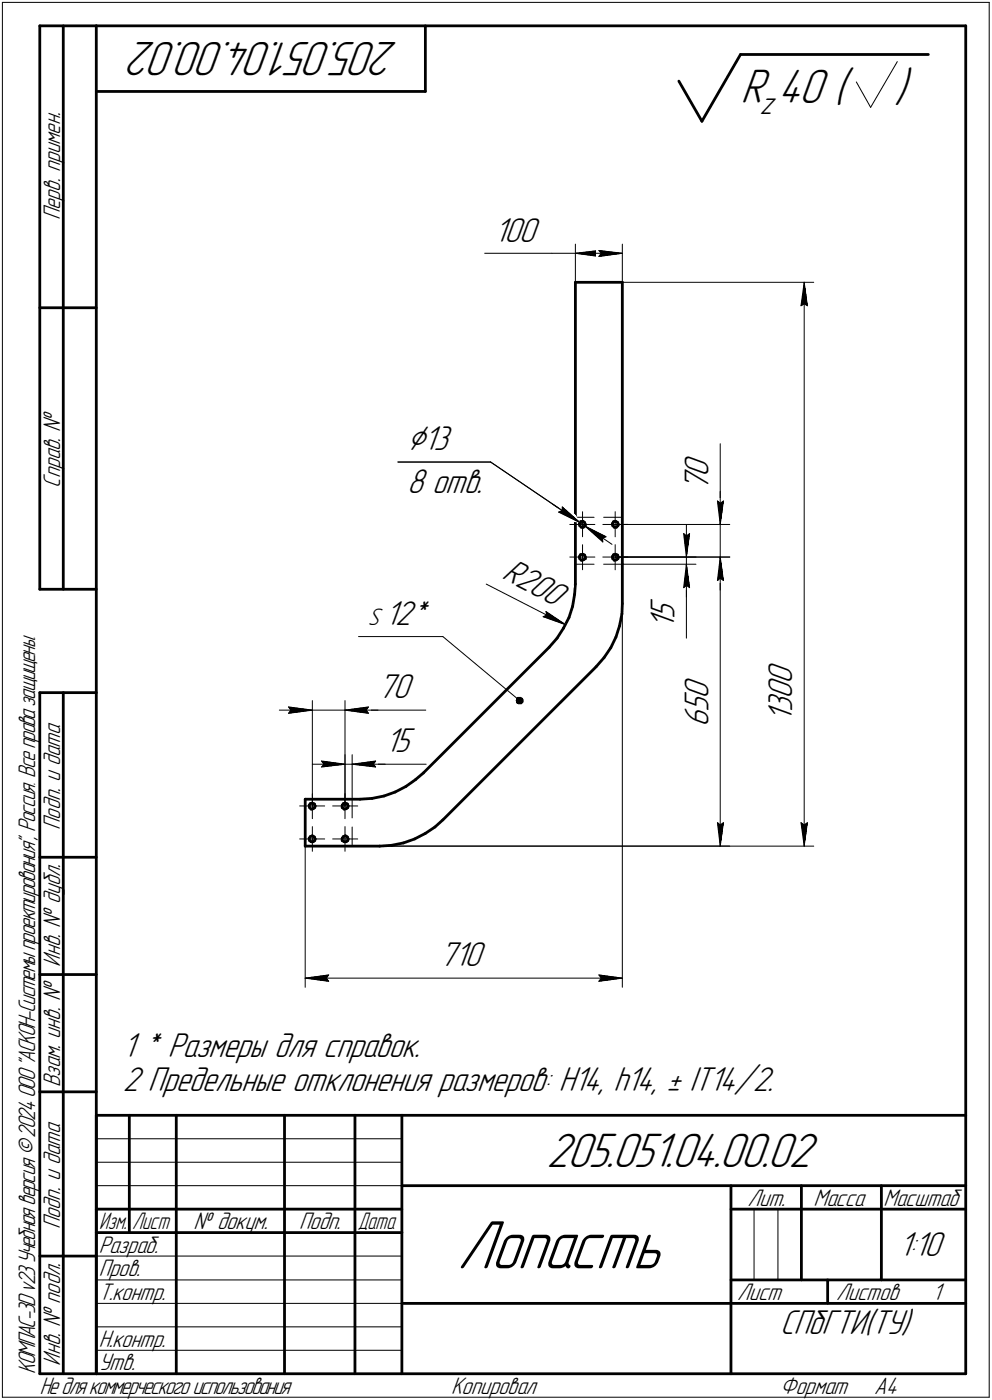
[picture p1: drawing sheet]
<svg xmlns="http://www.w3.org/2000/svg" width="211mm" height="298mm" viewBox="0 0 211 298" stroke-linecap="round" stroke-linejoin="round" font-family="sans-serif">
<defs><g id="words">
<text font-size="15.6" x="97.2" y="270.1">Лопасть</text>
<g font-size="10.9">
<text x="84.7" y="9" transform="rotate(-180 84.7 9)">205.051.04.00.02</text>
<text x="157.6" y="21.9">R 40 (</text>
<text x="190.3" y="21.9">)</text>
<text x="116.3" y="248.5">205.051.04.00.02</text>
</g>
<text font-size="8.5" x="86.7" y="95.8">Ç13</text>
<g font-size="7.8">
<text x="105.1" y="51.4">100</text>
<text x="150.7" y="101.5" transform="rotate(-90 150.7 101.5)">0</text>
<text x="86.7" y="105">8 отв.</text>
<text x="150.7" y="104.6" transform="rotate(-90 150.7 104.6)">7</text>
<text x="106.6" y="123.1" transform="rotate(27 106.6 123.1)">R200</text>
<text x="143.5" y="131.7" transform="rotate(-90 143.5 131.7)">5</text>
<text x="82" y="133.1">12*</text>
<text x="143.5" y="133.9" transform="rotate(-90 143.5 133.9)">1</text>
<text x="80.4" y="148.7">70</text>
<text x="150.7" y="148.9" transform="rotate(-90 150.7 148.9)">0</text>
<text x="168.6" y="148.8" transform="rotate(-90 168.6 148.8)">0</text>
<text x="168.6" y="145.6" transform="rotate(-90 168.6 145.6)">0</text>
<text x="150.7" y="154.9" transform="rotate(-90 150.7 154.9)">6</text>
<text x="150.7" y="151.7" transform="rotate(-90 150.7 151.7)">5</text>
<text x="168.6" y="153.7" transform="rotate(-90 168.6 153.7)">1</text>
<text x="168.6" y="151.6" transform="rotate(-90 168.6 151.6)">3</text>
<text x="81.9" y="160.2">15</text>
<text x="93.5" y="205.7">710</text>
<text x="26.2" y="225.1">1 * Размеры для справок.</text>
<text x="26.2" y="232.2">2 Предельные отклонения размеров: Н14, h14, ± IT14/2.</text>
<text x="191.4" y="267.5">1:10</text>
<text x="166" y="284.1">СПбГТИ(ТУ)</text>
</g>
<text font-size="7.3" x="161.6" y="24.4">z</text>
<g font-size="5.4">
<text x="12.8" y="46.9" transform="rotate(-90 12.8 46.9)">Перв. примен.</text>
<text x="12.8" y="103.8" transform="rotate(-90 12.8 103.8)">Справ. !</text>
<text x="78.2" y="133.1">S</text>
<text x="12.8" y="176.7" transform="rotate(-90 12.8 176.7)">Подп. и дата</text>
<text x="12.8" y="205.8" transform="rotate(-90 12.8 205.8)">Инв. ! дубл.</text>
<text x="12.8" y="231.6" transform="rotate(-90 12.8 231.6)">Взам. инв. !</text>
<text x="159.1" y="256.8">Лит.</text>
<text x="173.1" y="256.8">Масса</text>
<text x="188" y="256.8">Масштаб</text>
<text x="12.8" y="261.7" transform="rotate(-90 12.8 261.7)">Подп. и дата</text>
<text x="41.2" y="261.8">! докум.</text>
<text x="63.6" y="261.8">Подп.</text>
<text x="21" y="266.8">Разраб.</text>
<text x="21" y="271.8">Пров.</text>
<text x="21" y="276.8">Т.контр.</text>
<text x="156.9" y="276.8">Лист</text>
<text x="177.9" y="276.8">Листов</text>
<text x="198.4" y="276.8">1</text>
<text x="21" y="286.8">Н.контр.</text>
<text x="7.5" y="292.5" transform="rotate(-90 7.5 292.5)">КОМПАС-3Dv23Учебнаяверсия©2024ООО&quot;АСКОН-Системыпроектирования&quot;, Россия. Всеправазащищены.</text>
<text x="12.8" y="290.8" transform="rotate(-90 12.8 290.8)">Инв. ! подл.</text>
<text x="21" y="291.8">Утв.</text>
<text x="8.5" y="296.7">Недлякоммерческогоиспользования</text>
<text x="96" y="296.8">Копировал</text>
<text x="166" y="296.8">Формат</text>
<text x="186" y="296.8">A4</text>
</g>
<g font-size="5.3">
<text x="21.1" y="261.8">Изм.</text>
<text x="28.1" y="261.8">Лист</text>
<text x="76.1" y="261.8">Дата</text>
</g>
</g></defs>
<g fill="none" stroke="#000" stroke-width=".59">
<path d="M8.5 5.5v120zM8.5 5.5h12zM13.5 5.5v120zM20.5 5.5v287zM20.5 5.5h185zM20.5 19.5h70zM90.5 5.5v14zM144.4 17.3l5 8.5zM157.6 11.6l-8.2 14.2zM157.6 11.6h39.9zM205.5 5.5v287zM8.5 65.5h12z"/>
<path d="M122.4 60.1v64.3zM122.4 60.1h10zM132.4 60.1v60zM123.3 111.5l.1 .4zM123.3 118.5l.1 .5zM123.4 111.9l.3 .4zM123.4 119l.3 .3zM123.5 111.1l.5-.1zM123.5 111.1l-.2 .4zM123.5 118.1l.5-.1zM123.5 118.1l-.2 .4zM123.7 112.3h.4z"/>
<path d="M123.7 119.3l.4-.1zM124 111l.4 .3zM124 118l.4 .2zM124.1 112.3l.4-.4zM124.1 119.2l.4-.2zM124.4 111.3l.1 .4zM124.4 118.2l.1 .4zM124.5 111.7v.2zM124.5 118.6v.4zM130.3 111.5l.1 .4zM130.3 118.5l.1 .5zM130.4 111.9l.3 .4z"/>
<path d="M130.4 119l.3 .3zM130.6 111.1l.4-.1zM130.6 111.1l-.3 .4zM130.6 118.1l.4-.1zM130.6 118.1l-.3 .4zM130.7 112.3h.4zM130.7 119.3l.4-.1zM131 111l.4 .3zM131 118l.4 .2zM131.1 112.3l.4-.4zM131.1 119.2l.4-.2zM131.4 111.3l.2 .4z"/>
<path d="M131.4 118.2l.2 .4zM131.6 111.7l-.1 .2zM131.6 118.6l-.1 .4zM8.5 125.5h12zM118.5 135.9l-1.7 1.9zM119.9 133.8l-1.4 2.1zM121.1 131.5l-1.2 2.3zM121.8 129.1l-.7 2.4zM122.3 126.6l-.5 2.5zM122.4 124.4l-.1 2.2zM130 137.9l-1.5 2.1zM131.1 135.6l-1.1 2.3z"/>
<path d="M131.8 133.3l-.7 2.3zM132.3 130.7l-.5 2.6zM132.4 120.1v8.4zM132.4 128.5l-.1 2.2zM8.5 147.5v145zM8.5 147.5h12zM13.5 147.5v145zM128.5 140l-1.7 2zM64.9 170.2h11.7zM64.9 170.2v10zM65.8 171.4l.1 .6zM65.8 178.5l.1 .5z"/>
<path d="M65.9 172l.3 .3zM65.9 179l.3 .2zM66 171.1l.5-.1zM66 171.1l-.2 .3zM66 178.1l.5-.1zM66 178.1l-.2 .4zM66.2 172.3l.4-.1zM66.2 179.2h.4zM66.5 171l.4 .2zM66.5 178l.4 .2zM66.6 172.2l.4-.2zM66.6 179.2l.4-.2z"/>
<path d="M66.9 171.2l.2 .4zM66.9 178.2l.2 .4zM67.1 171.6l-.1 .4zM67.1 178.6l-.1 .4zM72.8 171.4v.6zM72.8 172l.4 .3zM72.8 178.5v.5zM72.8 179l.4 .2zM73.1 171.1l.4-.1zM73.1 171.1l-.3 .3zM73.1 178.1l.4-.1zM73.1 178.1l-.3 .4z"/>
<path d="M73.2 172.3l.5-.1zM73.2 179.2h.5zM73.5 171l.4 .2zM73.5 178l.4 .2zM73.7 172.2l.3-.2zM73.7 179.2l.3-.2zM73.9 171.2l.2 .4zM73.9 178.2l.2 .4zM74.1 171.6l-.1 .4zM74.1 178.6l-.1 .4zM76.6 170.2l2.6-.2zM79.2 170l2.5-.5z"/>
<path d="M81.7 169.5l2.4-.8zM84.1 168.7l2.3-1.2zM85.9 179.5l2.3-.9zM86.4 167.5l2-1.5zM88.2 178.6l2.3-1.1zM88.4 166l1.7-1.4zM90.1 164.6l26.7-26.8zM90.5 177.5l2-1.4zM92.5 176.1l1.7-1.5zM94.2 174.6l32.6-32.6zM8.5 182.5h12zM64.9 180.2h15.9z"/>
<path d="M80.8 180.2l2.5-.2zM83.3 180l2.6-.5zM8.5 207.5h12zM8.5 232.5h12zM20.5 237.5h185zM20.5 237.5v55zM27.5 237.5v25zM37.5 237.5v55zM60.5 237.5v55zM75.5 237.5v55zM85.5 237.5v55zM20.5 257.5h65z"/>
<path d="M85.5 252.5h120zM155.5 252.5v40zM155.5 257.5h15zM170.5 252.5v20zM170.5 257.5h35zM187.5 252.5v20zM8.5 267.5h12zM20.5 262.5h65zM85.5 277.5h70zM155.5 277.5h50zM155.5 272.5h50zM176.1 272.5v5z"/>
<path d="M8.5 292.5h12zM20.5 292.5h185z"/>
</g>
<g fill="none" stroke="#000" stroke-width=".21">
<path d="M.5 .5v297zM.5 .5h210zM182.2 17.4l3.1 5.5zM190.9 13.1l-5.6 9.8zM210.5 .5v297zM103.1 53.9h14.3zM117.4 53.9h5zM122.4 52v8.1zM122.4 53.9l5-.6zM122.4 53.9l5 .7zM122.4 53.9h10zM126.9 53.9l.5 .7z"/>
<path d="M127.4 53.3l-.5 .6zM127.4 54.6l5-.7zM127.4 53.3l.5 .6zM127.4 53.3l5 .6zM127.9 53.9l-.5 .7zM132.4 52v8.1zM132.4 60.1h40.7zM132.4 60.1v150.1zM170.4 65.1l.7-.4zM171.1 60.1l.7 5zM171.1 64.7l.7 .4zM171.1 60.1l-.7 5z"/>
<path d="M171.1 60.1v120.1zM84.7 98.4h19.7zM104.4 98.4l19 12.9zM153.2 94.5v12.2zM117.6 107.4l5.8 3.9zM118.9 109.1l.7-.4zM118.9 109.1l4.5 2.2zM119.6 107.9l3.8 3.4zM119.6 107.9v.8zM121.2 111.7h2.8zM121.2 118.6h2.8zM122.4 110.2h4z"/>
<path d="M123.4 111.3l1.1 .7zM124 111.7h2.6zM124 111.7v2.6zM124 109v2.7zM124 118.6h2.6zM124 118.6v2.7zM124 116v2.6zM124.5 112l3.8 3.4zM124.5 112l4.4 2.3zM124.5 112l5.7 3.9zM128.2 114.6l.1 .8zM128.2 114.6l.7-.3z"/>
<path d="M128.3 111.7h2.6zM128.3 118.6h2.6zM128.4 110.2h4zM130.9 109v2.7zM130.9 111.7v2.6zM130.9 111.7h2.7zM130.9 118.6h2.7zM130.9 116v2.6zM130.9 118.6v2.7zM130.9 111.7h24.4zM130.9 118.6h24.4zM130.9 118.6h17.2z"/>
<path d="M145.5 113.6l.5 .5zM145.5 113.6l.5 5zM146 114.1l.7-.5zM146 111.7v6.9zM146 118.6v1.5zM146.7 113.6l-.7 5zM152.7 106.7l.5 .5zM152.7 106.7l.5 5zM153.2 106.7v5zM153.2 107.2l.7-.5zM153.2 104.6v7.1zM153.2 118.6l-.5 5z"/>
<path d="M153.2 118.6l.7 5zM153.2 118.6v7zM153.2 111.7v6.9zM153.2 118.6v61.6zM153.9 106.7l-.7 5zM76.3 135.6h17.9zM94.2 135.6l16.4 13.6zM103.5 124.4l16.8 8.6zM115.6 131.3l4.7 1.7zM115.6 131.3l.7-.3zM116.2 130.2l.1 .8zM116.2 130.2l4.1 2.8z"/>
<path d="M122.4 120.1h4zM128.4 120.1h4zM132.4 120.1h15.7zM145.5 125.1l.5-.5zM146 120.1v5zM146 125.1v10.8zM146 120.1l-.5 5zM146 124.6l.7 .5zM146 120.1l.7 5zM146 120.1v7.1zM152.7 123.6l.5-.5zM153.2 123.1l.7 .5z"/>
<path d="M59.4 151.2h7.1zM61.4 150.5l5.1 .7zM61.4 150.5l.5 .7zM61.4 151.9l5.1-.7zM61.9 151.2l-.5 .7zM66.5 149.2v22.4zM66.5 151.2h6.9zM73.4 151.2h5zM73.4 149.2v22.4zM73.4 151.2l5 .7zM73.4 151.2l5-.7zM73.4 151.2h7z"/>
<path d="M77.9 151.2l.5 .7zM78.4 151.2h12.2zM78.4 150.5l-.5 .7zM63.8 171.6h2.7zM63.8 178.6h2.7zM66.5 171.6h2.6zM66.5 171.6v2.7zM66.5 169v2.6zM66.5 178.6h2.6zM66.5 178.6v2.7zM66.5 176v2.6zM66.5 162.7h6.9z"/>
<path d="M68.4 162.1l5 .6zM68.4 162.1l.5 .6zM68.4 163.3l5-.6zM68.9 162.7l-.5 .6zM70.8 171.6h2.6zM70.8 178.6h2.6zM73.4 171.6h2.7zM73.4 171.6v2.7zM73.4 169v2.6zM73.4 178.6h2.7zM73.4 178.6v2.7zM73.4 176v2.6z"/>
<path d="M73.4 160.7v10.9zM73.4 162.7h1.5zM74.9 170.2v4zM74.9 176.1v4.1zM74.9 160.7v9.5zM74.9 162.7h5zM74.9 162.7l5 .6zM74.9 162.7l5-.6zM74.9 162.7h7.1zM79.4 162.7l.5 .6zM79.9 162.7h10.8zM79.9 162.1l-.5 .6z"/>
<path d="M152.7 175.2l.5 5zM152.7 175.2l.5 .5zM153.2 175.7l.7-.5zM153.9 175.2l-.7 5zM170.4 175.2l.7 5zM170.4 175.2l.7 .5zM171.1 175.7l.7-.5zM171.8 175.2l-.7 5zM64.9 180.2h108.2zM64.9 180.2v30zM80.8 180.2h74.5zM64.9 208.3l5-.7z"/>
<path d="M64.9 208.3l5 .7zM64.9 208.3h67.5zM69.4 208.3l.5 .7zM69.9 207.6l-.5 .7zM127.4 209l5-.7zM127.4 207.6l.5 .7zM127.4 207.6l5 .7zM127.9 208.3l-.5 .7zM20.5 247.5h65zM20.5 252.5h65zM20.5 242.5h65zM160.4 257.5v15z"/>
<path d="M165.5 257.5v15zM20.5 267.5h65zM20.5 272.5h65zM20.5 277.5h65zM.5 297.5h210zM20.5 282.5h65zM20.5 287.5h65z"/>
</g>
<g fill="#fff" stroke="#fff" stroke-width=".21">
<path d="M163 140.6h7.1zM163 140.7h7.1zM163 140.8h7.1zM163 140.9h7.1zM163 141h7.1zM163 141.1h7.1zM163 141.1h7.1zM163 141.2h7.1zM163 141.3h7.1zM163 141.4h7.1zM163 141.5h7.1zM163 141.6h7.1zM163 141.6h7.1zM163 141.7h7.1zM163 141.8h7.1zM163 141.9h7.1zM163 142h7.1zM163 142.1h7.1zM163 142.2h7.1zM163 142.2h7.1zM163 142.3h7.1zM163 142.4h7.1zM163 142.5h7.1zM163 142.6h7.1zM163 142.7h7.1zM163 142.7h7.1zM163 142.8h7.1zM163 142.9h7.1zM163 143h7.1zM163 143.1h7.1zM163 143.2h7.1zM163 143.3h7.1zM163 143.3h7.1zM163 143.4h7.1zM163 143.5h7.1zM163 143.6h7.1zM163 143.7h7.1zM163 143.8h7.1zM163 143.8h7.1zM163 143.9h7.1zM163 144h7.1zM163 144.1h7.1zM163 144.2h7.1zM163 144.3h7.1zM163 144.4h7.1zM163 144.4h7.1zM163 144.5h7.1zM163 144.6h7.1zM163 144.7h7.1zM163 144.8h7.1zM163 144.9h7.1zM163 144.9h7.1zM163 145h7.1zM163 145.1h7.1zM163 145.2h7.1zM163 145.3h7.1zM163 145.4h7.1zM163 145.5h7.1zM163 145.5h7.1zM163 145.6h7.1zM163 145.7h7.1zM163 145.8h7.1zM163 145.9h7.1zM163 146h7.1zM163 146h7.1zM163 146.1h7.1zM163 146.2h7.1zM163 146.3h7.1zM163 146.4h7.1zM163 146.5h7.1zM163 146.6h7.1zM163 146.6h7.1zM163 146.7h7.1zM163 146.8h7.1zM163 146.9h7.1zM163 147h7.1zM163 147.1h7.1zM163 147.2h7.1zM163 147.2h7.1zM163 147.3h7.1zM163 147.4h7.1zM163 147.5h7.1zM163 147.6h7.1zM163 147.7h7.1zM163 147.7h7.1zM163 147.8h7.1zM163 147.9h7.1zM163 148h7.1zM163 148.1h7.1zM163 148.2h7.1zM163 148.3h7.1zM163 148.3h7.1zM163 148.4h7.1zM163 148.5h7.1zM163 148.6h7.1zM163 148.7h7.1zM163 148.8h7.1zM163 148.8h7.1zM163 148.9h7.1zM163 149h7.1zM163 149.1h7.1zM163 149.2h7.1zM163 149.3h7.1zM163 149.4h7.1zM163 149.4h7.1zM163 149.5h7.1zM163 149.6h7.1zM163 149.7h7.1zM163 149.8h7.1zM163 149.9h7.1zM163 149.9h7.1zM163 150h7.1zM163 150.1h7.1zM163 150.2h7.1zM163 150.3h7.1zM163 150.4h7.1zM163 150.5h7.1zM163 150.5h7.1zM163 150.6h7.1zM163 150.7h7.1zM163 150.8h7.1zM163 150.9h7.1zM163 151h7.1zM163 151h7.1zM163 151.1h7.1zM163 151.2h7.1zM163 151.3h7.1zM163 151.4h7.1zM163 151.5h7.1zM163 151.6h7.1zM163 151.6h7.1zM163 151.7h7.1zM163 151.8h7.1zM163 151.9h7.1zM163 152h7.1zM163 152.1h7.1zM163 152.1h7.1zM163 152.2h7.1zM163 152.3h7.1zM163 152.4h7.1zM163 152.5h7.1zM163 152.6h7.1zM163 152.7h7.1zM163 152.7h7.1zM163 152.8h7.1zM163 152.9h7.1zM163 153h7.1zM163 153.1h7.1zM163 153.2h7.1zM163 153.2h7.1zM163 153.3h7.1zM163 153.4h7.1zM163 153.5h7.1zM163 153.6h7.1z"/>
<path d="M171 60.4h.3zM171 60.5h.3zM170.9 60.5h.5zM170.9 60.6h.5zM170.9 60.7h.5zM170.9 60.8h.5zM170.9 60.9h.5zM170.8 61h.7zM170.8 61h.7zM170.7 61.1h.9zM170.7 61.2h.9zM170.6 61.3h1zM170.6 61.4h1.1zM170.6 61.5h1.1zM170.5 61.6h1.3zM170.5 61.6h1.3zM170.4 61.7h1.5zM170.4 61.8h1.5zM170.3 61.9h1.6zM170.3 62h1.7zM170.3 62.1h1.7zM170.3 62.1h1.7zM170.3 62.2h1.7zM170.3 62.3h1.7zM170.3 62.4h1.7zM170.3 62.5h1.7zM170.3 62.6h1.7zM170.3 62.7h1.7zM170.3 62.7h1.7zM170.3 62.8h1.7zM170.3 62.9h1.7zM170.3 63h1.7zM170.3 63.1h1.7zM170.3 63.2h1.8zM170.3 63.2h1.8zM170.3 63.3h1.8zM170.2 63.4h1.9zM170.2 63.5h1.9zM170.2 63.6h1.9zM170.2 63.7h1.9zM170.2 63.8h1.9zM170.2 63.8h2zM170.2 63.9h2zM170.2 64h2zM170.2 64.1h2zM170.1 64.2h2.1zM170.1 64.3h2.1zM170.1 64.3h2.1zM170.1 64.4h2.2zM170.1 64.5h2.2zM170.1 64.6h2.2zM170.1 64.7h2.2zM170.1 64.8h2.2zM170.1 64.9h2.2zM170 64.9h2.3zM170 65h2.4zM170 65.1h2.4zM170 65.2h2.4zM170 65.3h2.4zM170 65.4h2.4zM170 65.4h2.4zM170 65.5h2.4z"/>
<path d="M169.9 174.7h2.5zM170 174.8h2.4zM170 174.8h2.4zM170 174.9h2.4zM170 175h2.4zM170 175.1h2.4zM170 175.2h2.4zM170 175.3h2.4zM170 175.3h2.3zM170.1 175.4h2.2zM170.1 175.5h2.2zM170.1 175.6h2.2zM170.1 175.7h2.2zM170.1 175.8h2.2zM170.1 175.9h2.2zM170.1 175.9h2.1zM170.1 176h2.1zM170.1 176.1h2.1zM170.2 176.2h2zM170.2 176.3h2zM170.2 176.4h2zM170.2 176.4h2zM170.2 176.5h1.9zM170.2 176.6h1.9zM170.2 176.7h1.9zM170.2 176.8h1.9zM170.2 176.9h1.9zM170.3 177h1.8zM170.3 177h1.8zM170.3 177.1h1.8zM170.3 177.2h1.7zM170.3 177.3h1.7zM170.3 177.4h1.7zM170.3 177.5h1.7zM170.3 177.5h1.7zM170.3 177.6h1.7zM170.3 177.7h1.7zM170.3 177.8h1.7zM170.3 177.9h1.7zM170.3 178h1.7zM170.3 178.1h1.7zM170.3 178.1h1.7zM170.3 178.2h1.7zM170.3 178.3h1.7zM170.3 178.4h1.6zM170.4 178.5h1.5zM170.4 178.6h1.5zM170.5 178.6h1.3zM170.5 178.7h1.3zM170.6 178.8h1.1zM170.6 178.9h1.1zM170.6 179h1zM170.7 179.1h.9zM170.7 179.2h.9zM170.8 179.2h.7zM170.8 179.3h.7zM170.9 179.4h.5zM170.9 179.5h.5zM170.9 179.6h.5zM170.9 179.7h.5zM170.9 179.7h.5zM171 179.8h.3zM171 179.9h.3z"/>
<path d="M116 129.5h.2zM115.9 129.6h.3zM115.9 129.7h.5zM115.8 129.8h.7zM115.8 129.9h.9zM115.7 130h1.1zM115.7 130h1.2zM115.7 130.1h1.3zM115.7 130.2h1.5zM115.6 130.3h1.7zM115.6 130.4h1.8zM115.5 130.5h2zM115.4 130.6h2.3zM115.4 130.6h2.4zM115.4 130.7h2.5zM115.3 130.8h2.7zM115.3 130.9h2.9zM115.2 131h3.1zM115.2 131.1h3.2zM115.1 131.1h3.4zM115.1 131.2h3.6zM115.1 131.3h3.7zM115.1 131.4h3.9zM115 131.5h4zM115 131.6h4.1zM114.9 131.7h4.3zM115.1 131.7h4.2zM115.4 131.8h4zM115.7 131.9h3.8zM115.9 132h3.6zM116.1 132.1h3.4zM116.3 132.2h3.3zM116.6 132.2h3.1zM116.8 132.3h3zM117.1 132.4h2.8zM117.3 132.5h2.7zM117.5 132.6h2.5zM117.8 132.7h2.3zM118 132.8h2.1zM118.3 132.8h1.9zM118.4 132.9h1.9z"/>
<path d="M109.1 118.3h.2zM109.1 118.4h.4zM109.1 118.4h.5zM109 118.5h.8zM109 118.6h1zM108.9 118.7h1.3zM108.9 118.8h1.4zM108.8 118.9h1.7zM108.8 119h1.9zM108.7 119h2.1zM108.7 119.1h2.3zM108.6 119.2h2.6zM108.6 119.3h2.7zM108.5 119.4h3zM108.5 119.5h3.2zM108.5 119.5h3.3zM108.5 119.6h3.5zM108.4 119.7h3.8zM108.4 119.8h4zM108.3 119.9h4.2zM108.3 120h4.4zM108.2 120.1h4.7zM108.2 120.1h4.8zM108.1 120.2h5.1zM108 120.3h5.4zM108 120.4h5.5zM107.9 120.5h5.7zM107.9 120.6h5.9zM107.9 120.6h6.1zM107.9 120.7h6.2zM107.8 120.8h6.5zM107.8 120.9h6.7zM107.7 121h6.9zM107.7 121.1h7.1zM107.6 121.2h7.4zM107.6 121.2h7.5zM107.5 121.3h7.8zM107.5 121.4h8zM107.4 121.5h8.3zM107.4 121.6h8.4zM107.4 121.7h8.6zM107.4 121.8h8.8zM107.3 121.8h9zM107.3 121.9h9.2zM107.2 122h9.5zM107.2 122.1h9.6zM107.1 122.2h9.9zM107.1 122.3h10.1zM107 122.3h10.3zM106.9 122.4h10.6zM106.9 122.5h10.8zM106.8 122.6h11zM106.8 122.7h11.1zM106.8 122.8h11.3zM106.8 122.9h11.5zM106.7 122.9h11.7zM106.7 123h11.9zM106.6 123.1h12.2zM106.6 123.2h12.4zM106.5 123.3h12.6zM106.5 123.4h12.8zM106.4 123.4h13.1zM106.4 123.5h13.2zM106.3 123.6h13.5zM106.3 123.7h13.7zM106.3 123.8h13.8zM106.3 123.9h14zM106.2 124h14.3zM106.2 124h14.4zM106.1 124.1h14.7zM106.1 124.2h14.9zM106 124.3h15.2zM106 124.4h15.3zM105.9 124.5h15.6zM105.8 124.5h15.9zM106 124.6h15.8zM106.2 124.7h15.8zM106.3 124.8h15.8zM106.5 124.9h15.6zM106.7 125h15.3zM106.8 125.1h15.2zM107 125.1h14.9zM107.2 125.2h14.7zM107.4 125.3h14.4zM107.5 125.4h14.3zM107.7 125.5h14.1zM107.9 125.6h13.9zM108 125.6h13.7zM108.2 125.7h13.5zM108.4 125.8h13.2zM108.5 125.9h13.1zM108.7 126h12.8zM108.9 126.1h12.6zM109.1 126.2h12.3zM109.2 126.2h12.2zM109.4 126.3h11.9zM109.6 126.4h11.7zM109.7 126.5h11.5zM109.9 126.6h11.3zM110.1 126.7h11.1zM110.2 126.7h11zM110.3 126.8h10.8zM110.5 126.9h10.5zM110.7 127h10.3zM110.8 127.1h10.1zM111 127.2h9.9zM111.2 127.3h9.6zM111.3 127.3h9.5zM111.5 127.4h9.2zM111.7 127.5h9zM111.8 127.6h8.8zM112 127.7h8.6zM112.2 127.8h8.4zM112.4 127.8h8.2zM112.5 127.9h8zM112.7 128h7.8zM112.9 128.1h7.5zM113 128.2h7.4zM113.2 128.3h7.1zM113.4 128.4h6.9zM113.5 128.4h6.7zM113.7 128.5h6.5zM113.9 128.6h6.2zM114 128.7h6.1zM114.2 128.8h5.9zM114.4 128.9h5.7zM114.5 128.9h5.5zM114.6 129h5.3zM114.8 129.1h5.1zM115 129.2h4.8zM115.1 129.3h4.7zM115.3 129.4h4.4zM115.5 129.5h4.2zM115.7 129.5h3.9zM115.8 129.6h3.8zM116 129.7h3.5zM116.2 129.8h3.3zM116.3 129.9h3.2zM116.5 130h3zM116.7 130h2.7zM116.8 130.1h2.6zM117 130.2h2.3zM117.2 130.3h2.1zM117.3 130.4h1.9zM117.5 130.5h1.7zM117.7 130.6h1.4zM117.9 130.6h1.2zM118 130.7h1zM118.2 130.8h.8zM118.4 130.9h.6zM118.5 131h.5zM118.7 131.1h.2z"/>
<path d="M93.6 200.2h10.2zM93.6 200.2h10.2zM93.6 200.3h10.2zM93.6 200.4h10.2zM93.6 200.5h10.2zM93.6 200.6h10.2zM93.6 200.7h10.2zM93.6 200.7h10.2zM93.6 200.8h10.2zM93.6 200.9h10.2zM93.6 201h10.2zM93.6 201.1h10.2zM93.6 201.2h10.2zM93.6 201.3h10.2zM93.6 201.3h10.2zM93.6 201.4h10.2zM93.6 201.5h10.2zM93.6 201.6h10.2zM93.6 201.7h10.2zM93.6 201.8h10.2zM93.6 201.8h10.2zM93.6 201.9h10.2zM93.6 202h10.2zM93.6 202.1h10.2zM93.6 202.2h10.2zM93.6 202.3h10.2zM93.6 202.4h10.2zM93.6 202.4h10.2zM93.6 202.5h10.2zM93.6 202.6h10.2zM93.6 202.7h10.2zM93.6 202.8h10.2zM93.6 202.9h10.2zM93.6 202.9h10.2zM93.6 203h10.2zM93.6 203.1h10.2zM93.6 203.2h10.2zM93.6 203.3h10.2zM93.6 203.4h10.2zM93.6 203.5h10.2zM93.6 203.5h10.2zM93.6 203.6h10.2zM93.6 203.7h10.2zM93.6 203.8h10.2zM93.6 203.9h10.2zM93.6 204h10.2zM93.6 204h10.2zM93.6 204.1h10.2zM93.6 204.2h10.2zM93.6 204.3h10.2zM93.6 204.4h10.2zM93.6 204.5h10.2zM93.6 204.6h10.2zM93.6 204.6h10.2zM93.6 204.7h10.2zM93.6 204.8h10.2zM93.6 204.9h10.2zM93.6 205h10.2zM93.6 205.1h10.2zM93.6 205.1h10.2zM93.6 205.2h10.2zM93.6 205.3h10.2zM93.6 205.4h10.2zM93.6 205.5h10.2zM93.6 205.6h10.2zM93.6 205.7h10.2zM93.6 205.7h10.2zM93.6 205.8h10.2zM93.6 205.9h10.2zM93.6 206h10.2zM93.6 206.1h10.2zM93.6 206.2h10.2zM93.6 206.2h10.2zM93.6 206.3h10.2zM93.6 206.4h10.2zM93.6 206.5h10.2zM93.6 206.6h10.2zM93.6 206.7h10.2zM93.6 206.8h10.2zM93.6 206.8h10.2zM93.6 206.9h10.2zM93.6 207h10.2zM93.6 207.1h10.2zM93.6 207.2h10.2z"/>
<path d="M126.9 207.1h.7zM126.9 207.2h1.3zM126.9 207.3h1.9zM126.9 207.3h2.6zM126.9 207.4h3.1zM126.9 207.5h3.7zM126.9 207.6h4zM126.9 207.7h4.2zM126.9 207.8h4.3zM126.9 207.9h4.6zM126.9 207.9h4.8zM126.9 208h4.9zM126.9 208.1h5.2zM126.9 208.2h5.3zM126.9 208.3h5.5zM126.9 208.4h5.3zM126.9 208.4h5.2zM126.9 208.5h4.9zM126.9 208.6h4.8zM126.9 208.7h4.6zM126.9 208.8h4.3zM126.9 208.9h4.2zM126.9 209h4zM126.9 209h3.7zM126.9 209.1h3.1zM126.9 209.2h2.3zM126.9 209.3h1.5zM126.9 209.4h.8z"/>
<path d="M69.8 207.1h.6zM69.3 207.2h1.1zM68.6 207.3h1.8zM68 207.3h2.4zM67.4 207.4h3zM66.7 207.5h3.7zM66.5 207.6h3.9zM66.4 207.7h4zM66.1 207.8h4.3zM66 207.9h4.4zM65.8 207.9h4.6zM65.5 208h4.9zM65.4 208.1h5zM65.2 208.2h5.2zM64.9 208.3h5.5zM65.2 208.4h5.2zM65.4 208.4h5zM65.5 208.5h4.9zM65.8 208.6h4.6zM66 208.7h4.4zM66.1 208.8h4.3zM66.4 208.9h4zM66.5 209h3.9zM66.7 209h3.7zM67.5 209.1h2.9zM68.2 209.2h2.2zM69 209.3h1.4zM69.8 209.4h.6z"/>
<path d="M145.1 96.4h7.2zM145.1 96.5h7.2zM145.1 96.6h7.2zM145.1 96.7h7.2zM145.1 96.8h7.2zM145.1 96.9h7.2zM145.1 96.9h7.2zM145.1 97h7.2zM145.1 97.1h7.2zM145.1 97.2h7.2zM145.1 97.3h7.2zM145.1 97.4h7.2zM145.1 97.5h7.2zM145.1 97.5h7.2zM145.1 97.6h7.2zM145.1 97.7h7.2zM145.1 97.8h7.2zM145.1 97.9h7.2zM145.1 98h7.2zM145.1 98h7.2zM145.1 98.1h7.2zM145.1 98.2h7.2zM145.1 98.3h7.2zM145.1 98.4h7.2zM145.1 98.5h7.2zM145.1 98.6h7.2zM145.1 98.6h7.2zM145.1 98.7h7.2zM145.1 98.8h7.2zM145.1 98.9h7.2zM145.1 99h7.2zM145.1 99.1h7.2zM145.1 99.1h7.2zM145.1 99.2h7.2zM145.1 99.3h7.2zM145.1 99.4h7.2zM145.1 99.5h7.2zM145.1 99.6h7.2zM145.1 99.7h7.2zM145.1 99.7h7.2zM145.1 99.8h7.2zM145.1 99.9h7.2zM145.1 100h7.2zM145.1 100.1h7.2zM145.1 100.2h7.2zM145.1 100.2h7.2zM145.1 100.3h7.2zM145.1 100.4h7.2zM145.1 100.5h7.2zM145.1 100.6h7.2zM145.1 100.7h7.2zM145.1 100.8h7.2zM145.1 100.8h7.2zM145.1 100.9h7.2zM145.1 101h7.2zM145.1 101.1h7.2zM145.1 101.2h7.2zM145.1 101.3h7.2zM145.1 101.3h7.2zM145.1 101.4h7.2zM145.1 101.5h7.2zM145.1 101.6h7.2zM145.1 101.7h7.2zM145.1 101.8h7.2zM145.1 101.9h7.2zM145.1 101.9h7.2zM145.1 102h7.2zM145.1 102.1h7.2zM145.1 102.2h7.2zM145.1 102.3h7.2zM145.1 102.4h7.2zM145.1 102.4h7.2zM145.1 102.5h7.2zM145.1 102.6h7.2zM145.1 102.7h7.2zM145.1 102.8h7.2zM145.1 102.9h7.2zM145.1 103h7.2zM145.1 103h7.2zM145.1 103.1h7.2zM145.1 103.2h7.2zM145.1 103.3h7.2zM145.1 103.4h7.2zM145.1 103.5h7.2zM145.1 103.5h7.2zM145.1 103.6h7.2zM145.1 103.7h7.2zM145.1 103.8h7.2zM145.1 103.9h7.2zM145.1 104h7.2zM145.1 104.1h7.2zM145.1 104.1h7.2zM145.1 104.2h7.2zM145.1 104.3h7.2zM145.1 104.4h7.2zM145.1 104.5h7.2zM145.1 104.6h7.2z"/>
<path d="M152.1 106.2h2.4zM152.1 106.3h2.4zM152.1 106.3h2.4zM152.1 106.4h2.4zM152.1 106.5h2.4zM152.1 106.6h2.4zM152.1 106.7h2.4zM152.1 106.8h2.4zM152.2 106.8h2.2zM152.2 106.9h2.2zM152.2 107h2.2zM152.2 107.1h2.2zM152.2 107.2h2.2zM152.2 107.3h2.2zM152.2 107.4h2.2zM152.3 107.4h2zM152.3 107.5h2zM152.3 107.6h2zM152.3 107.7h2zM152.3 107.8h2zM152.3 107.9h2zM152.3 107.9h2zM152.3 108h2zM152.4 108.1h1.9zM152.4 108.2h1.9zM152.4 108.3h1.9zM152.4 108.4h1.9zM152.4 108.5h1.9zM152.4 108.5h1.9zM152.4 108.6h1.9zM152.5 108.7h1.7zM152.5 108.8h1.7zM152.5 108.9h1.7zM152.5 109h1.7zM152.5 109.1h1.7zM152.5 109.1h1.7zM152.5 109.2h1.7zM152.6 109.3h1.5zM152.6 109.4h1.5zM152.6 109.5h1.5zM152.6 109.6h1.5zM152.6 109.6h1.5zM152.6 109.7h1.5zM152.6 109.8h1.5zM152.6 109.9h1.4zM152.7 110h1.3zM152.7 110.1h1.3zM152.7 110.2h1.2zM152.7 110.2h1.2zM152.7 110.3h1.1zM152.8 110.4h1zM152.8 110.5h1zM152.9 110.6h.9zM152.9 110.7h.9zM152.9 110.7h.8zM153 110.8h.7zM153 110.9h.6zM153 111h.6zM153.1 111.1h.4zM153.1 111.2h.4zM153.2 111.3h.3zM153.2 111.3h.2zM153.2 111.4h.2z"/>
<path d="M153.2 118.9h.2zM153.2 119h.2zM153.2 119h.3zM153.1 119.1h.4zM153.1 119.2h.4zM153 119.3h.6zM153 119.4h.6zM153 119.5h.7zM152.9 119.5h.8zM152.9 119.6h.9zM152.9 119.7h.9zM152.8 119.8h1zM152.8 119.9h1zM152.7 120h1.1zM152.7 120.1h1.2zM152.7 120.1h1.2zM152.7 120.2h1.3zM152.7 120.3h1.3zM152.6 120.4h1.4zM152.6 120.5h1.5zM152.6 120.6h1.5zM152.6 120.6h1.5zM152.6 120.7h1.5zM152.6 120.8h1.5zM152.6 120.9h1.5zM152.6 121h1.5zM152.5 121.1h1.7zM152.5 121.2h1.7zM152.5 121.2h1.7zM152.5 121.3h1.7zM152.5 121.4h1.7zM152.5 121.5h1.7zM152.5 121.6h1.7zM152.4 121.7h1.9zM152.4 121.8h1.9zM152.4 121.8h1.9zM152.4 121.9h1.9zM152.4 122h1.9zM152.4 122.1h1.9zM152.4 122.2h1.9zM152.3 122.3h2zM152.3 122.3h2zM152.3 122.4h2zM152.3 122.5h2zM152.3 122.6h2zM152.3 122.7h2zM152.3 122.8h2zM152.3 122.9h2zM152.2 122.9h2.2zM152.2 123h2.2zM152.2 123.1h2.2zM152.2 123.2h2.2zM152.2 123.3h2.2zM152.2 123.4h2.2zM152.2 123.4h2.2zM152.1 123.5h2.4zM152.1 123.6h2.4zM152.1 123.7h2.4zM152.1 123.8h2.4zM152.1 123.9h2.4zM152.1 124h2.4zM152.1 124h2.4z"/>
<path d="M80.4 143.1h8.2zM80.4 143.2h8.2zM80.4 143.3h8.2zM80.4 143.3h8.2zM80.4 143.4h8.2zM80.4 143.5h8.2zM80.4 143.6h8.2zM80.4 143.7h8.2zM80.4 143.8h8.2zM80.4 143.8h8.2zM80.4 143.9h8.2zM80.4 144h8.2zM80.4 144.1h8.2zM80.4 144.2h8.2zM80.4 144.3h8.2zM80.4 144.4h8.2zM80.4 144.4h8.2zM80.4 144.5h8.2zM80.4 144.6h8.2zM80.4 144.7h8.2zM80.4 144.8h8.2zM80.4 144.9h8.2zM80.4 144.9h8.2zM80.4 145h8.2zM80.4 145.1h8.2zM80.4 145.2h8.2zM80.4 145.3h8.2zM80.4 145.4h8.2zM80.4 145.5h8.2zM80.4 145.5h8.2zM80.4 145.6h8.2zM80.4 145.7h8.2zM80.4 145.8h8.2zM80.4 145.9h8.2zM80.4 146h8.2zM80.4 146h8.2zM80.4 146.1h8.2zM80.4 146.2h8.2zM80.4 146.3h8.2zM80.4 146.4h8.2zM80.4 146.5h8.2zM80.4 146.6h8.2zM80.4 146.6h8.2zM80.4 146.7h8.2zM80.4 146.8h8.2zM80.4 146.9h8.2zM80.4 147h8.2zM80.4 147.1h8.2zM80.4 147.2h8.2zM80.4 147.2h8.2zM80.4 147.3h8.2zM80.4 147.4h8.2zM80.4 147.5h8.2zM80.4 147.6h8.2zM80.4 147.7h8.2zM80.4 147.7h8.2zM80.4 147.8h8.2zM80.4 147.9h8.2zM80.4 148h8.2zM80.4 148.1h8.2zM80.4 148.2h8.2zM80.4 148.3h8.2zM80.4 148.3h8.2zM80.4 148.4h8.2zM80.4 148.5h8.2zM80.4 148.6h8.2zM80.4 148.7h8.2zM80.4 148.8h8.2zM80.4 148.8h8.2zM80.4 148.9h8.2zM80.4 149h8.2zM80.4 149.1h8.2zM80.4 149.2h8.2zM80.4 149.3h8.2zM80.4 149.4h8.2zM80.4 149.4h8.2zM80.4 149.5h8.2zM80.4 149.6h8.2zM80.4 149.7h8.2zM80.4 149.8h8.2zM80.4 149.9h8.2zM80.4 149.9h8.2zM80.4 150h8.2zM80.4 150.1h8.2z"/>
<path d="M61 150h.6zM61 150.1h1.2zM61 150.2h1.8zM61 150.3h2.4zM61 150.4h3zM61 150.5h3.6zM61 150.5h3.9zM61 150.6h4zM61 150.7h4.3zM61 150.8h4.4zM61 150.9h4.7zM61 151h4.9zM61 151h5.1zM61 151.1h5.3zM61 151.2h5.5zM61 151.3h5.3zM61 151.4h5.1zM61 151.5h4.9zM61 151.6h4.7zM61 151.6h4.4zM61 151.7h4.3zM61 151.8h4zM61 151.9h3.9zM61 152h3.6zM61 152.1h2.9zM61 152.1h2.2zM61 152.2h1.5zM61 152.3h.7z"/>
<path d="M78.3 150h.6zM77.7 150.1h1.2zM77 150.2h1.9zM76.5 150.3h2.4zM75.9 150.4h3zM75.2 150.5h3.7zM75 150.5h3.9zM74.8 150.6h4.1zM74.6 150.7h4.3zM74.4 150.8h4.5zM74.3 150.9h4.6zM74 151h4.9zM73.8 151h5.1zM73.7 151.1h5.2zM73.4 151.2h5.5zM73.7 151.3h5.2zM73.8 151.4h5.1zM74 151.5h4.9zM74.3 151.6h4.6zM74.4 151.6h4.5zM74.6 151.7h4.3zM74.8 151.8h4.1zM75 151.9h3.9zM75.2 152h3.7zM75.9 152.1h3zM76.7 152.1h2.2zM77.5 152.2h1.4zM78.2 152.3h.7z"/>
<path d="M82 154.5h6.6zM82 154.6h6.6zM82 154.7h6.6zM82 154.8h6.6zM82 154.9h6.6zM82 154.9h6.6zM82 155h6.6zM82 155.1h6.6zM82 155.2h6.6zM82 155.3h6.6zM82 155.4h6.6zM82 155.4h6.6zM82 155.5h6.6zM82 155.6h6.6zM82 155.7h6.6zM82 155.8h6.6zM82 155.9h6.6zM82 156h6.6zM82 156h6.6zM82 156.1h6.6zM82 156.2h6.6zM82 156.3h6.6zM82 156.4h6.6zM82 156.5h6.6zM82 156.5h6.6zM82 156.6h6.6zM82 156.7h6.6zM82 156.8h6.6zM82 156.9h6.6zM82 157h6.6zM82 157.1h6.6zM82 157.1h6.6zM82 157.2h6.6zM82 157.3h6.6zM82 157.4h6.6zM82 157.5h6.6zM82 157.6h6.6zM82 157.6h6.6zM82 157.7h6.6zM82 157.8h6.6zM82 157.9h6.6zM82 158h6.6zM82 158.1h6.6zM82 158.2h6.6zM82 158.2h6.6zM82 158.3h6.6zM82 158.4h6.6zM82 158.5h6.6zM82 158.6h6.6zM82 158.7h6.6zM82 158.7h6.6zM82 158.8h6.6zM82 158.9h6.6zM82 159h6.6zM82 159.1h6.6zM82 159.2h6.6zM82 159.3h6.6zM82 159.3h6.6zM82 159.4h6.6zM82 159.5h6.6zM82 159.6h6.6zM82 159.7h6.6zM82 159.8h6.6zM82 159.9h6.6zM82 159.9h6.6zM82 160h6.6zM82 160.1h6.6zM82 160.2h6.6zM82 160.3h6.6zM82 160.4h6.6zM82 160.4h6.6zM82 160.5h6.6zM82 160.6h6.6zM82 160.7h6.6zM82 160.8h6.6zM82 160.9h6.6zM82 161h6.6zM82 161h6.6zM82 161.1h6.6zM82 161.2h6.6zM82 161.3h6.6zM82 161.4h6.6zM82 161.5h6.6zM82 161.5h6.6zM82 161.6h6.6z"/>
<path d="M79.8 161.5h.6zM79.2 161.6h1.2zM78.6 161.7h1.8zM78 161.8h2.4zM77.4 161.9h3zM76.7 162h3.7zM76.5 162.1h3.9zM76.4 162.1h4zM76.1 162.2h4.3zM75.9 162.3h4.5zM75.8 162.4h4.6zM75.5 162.5h4.9zM75.4 162.6h5zM75.2 162.6h5.2zM74.9 162.7h5.5zM75.2 162.8h5.2zM75.4 162.9h5zM75.6 163h4.8zM75.9 163.1h4.5zM76.1 163.2h4.3zM76.3 163.2h4.1zM76.5 163.3h3.9zM76.7 163.4h3.7zM77.4 163.5h3zM78 163.6h2.4zM78.6 163.7h1.8zM79.2 163.7h1.2zM79.8 163.8h.6z"/>
<path d="M67.9 161.5h.7zM67.9 161.6h1.3zM67.9 161.7h1.9zM67.9 161.8h2.5zM67.9 161.9h3.1zM67.9 162h3.7zM67.9 162.1h4zM67.9 162.1h4.2zM67.9 162.2h4.3zM67.9 162.3h4.6zM67.9 162.4h4.7zM67.9 162.5h4.9zM67.9 162.6h5.2zM67.9 162.6h5.3zM67.9 162.7h5.5zM67.9 162.8h5.3zM67.9 162.9h5.1zM67.9 163h4.9zM67.9 163.1h4.7zM67.9 163.2h4.4zM67.9 163.2h4.2zM67.9 163.3h4zM67.9 163.4h3.7zM67.9 163.5h3.1zM67.9 163.6h2.5zM67.9 163.7h1.9zM67.9 163.7h1.3zM67.9 163.8h.7z"/>
<path d="M105.2 45.8h10.2zM105.2 45.9h10.2zM105.2 46h10.2zM105.2 46.1h10.2zM105.2 46.1h10.2zM105.2 46.2h10.2zM105.2 46.3h10.2zM105.2 46.4h10.2zM105.2 46.5h10.2zM105.2 46.6h10.2zM105.2 46.7h10.2zM105.2 46.7h10.2zM105.2 46.8h10.2zM105.2 46.9h10.2zM105.2 47h10.2zM105.2 47.1h10.2zM105.2 47.2h10.2zM105.2 47.2h10.2zM105.2 47.3h10.2zM105.2 47.4h10.2zM105.2 47.5h10.2zM105.2 47.6h10.2zM105.2 47.7h10.2zM105.2 47.8h10.2zM105.2 47.8h10.2zM105.2 47.9h10.2zM105.2 48h10.2zM105.2 48.1h10.2zM105.2 48.2h10.2zM105.2 48.3h10.2zM105.2 48.3h10.2zM105.2 48.4h10.2zM105.2 48.5h10.2zM105.2 48.6h10.2zM105.2 48.7h10.2zM105.2 48.8h10.2zM105.2 48.9h10.2zM105.2 48.9h10.2zM105.2 49h10.2zM105.2 49.1h10.2zM105.2 49.2h10.2zM105.2 49.3h10.2zM105.2 49.4h10.2zM105.2 49.4h10.2zM105.2 49.5h10.2zM105.2 49.6h10.2zM105.2 49.7h10.2zM105.2 49.8h10.2zM105.2 49.9h10.2zM105.2 50h10.2zM105.2 50h10.2zM105.2 50.1h10.2zM105.2 50.2h10.2zM105.2 50.3h10.2zM105.2 50.4h10.2zM105.2 50.5h10.2zM105.2 50.5h10.2zM105.2 50.6h10.2zM105.2 50.7h10.2zM105.2 50.8h10.2zM105.2 50.9h10.2zM105.2 51h10.2zM105.2 51.1h10.2zM105.2 51.1h10.2zM105.2 51.2h10.2zM105.2 51.3h10.2zM105.2 51.4h10.2zM105.2 51.5h10.2zM105.2 51.6h10.2zM105.2 51.6h10.2zM105.2 51.7h10.2zM105.2 51.8h10.2zM105.2 51.9h10.2zM105.2 52h10.2zM105.2 52.1h10.2zM105.2 52.2h10.2zM105.2 52.2h10.2zM105.2 52.3h10.2zM105.2 52.4h10.2zM105.2 52.5h10.2zM105.2 52.6h10.2zM105.2 52.7h10.2zM105.2 52.7h10.2zM105.2 52.8h10.2zM105.2 52.9h10.2z"/>
<path d="M127.3 52.8h.6zM126.7 52.9h1.2zM126.1 53h1.8zM125.5 53.1h2.4zM124.9 53.2h3zM124.2 53.3h3.7zM124 53.3h3.9zM123.8 53.4h4.1zM123.6 53.5h4.3zM123.4 53.6h4.5zM123.1 53.7h4.8zM122.9 53.8h5zM122.7 53.8h5.2zM122.4 53.9h5.5zM122.7 54h5.2zM122.9 54.1h5zM123 54.2h4.9zM123.3 54.3h4.6zM123.4 54.4h4.5zM123.6 54.4h4.3zM123.9 54.5h4zM124 54.6h3.9zM124.2 54.7h3.7zM124.9 54.8h3zM125.5 54.9h2.4zM126.1 54.9h1.8zM126.7 55h1.2zM127.3 55.1h.6z"/>
<path d="M126.9 52.8h.7zM126.9 52.9h1.3zM126.9 53h1.9zM126.9 53.1h2.6zM126.9 53.2h3.1zM126.9 53.3h3.7zM126.9 53.3h4zM126.9 53.4h4.2zM126.9 53.5h4.4zM126.9 53.6h4.7zM126.9 53.7h4.9zM126.9 53.8h5.1zM126.9 53.8h5.3zM126.9 53.9h5.5zM126.9 54h5.3zM126.9 54.1h5.2zM126.9 54.2h4.9zM126.9 54.3h4.8zM126.9 54.4h4.6zM126.9 54.4h4.3zM126.9 54.5h4.2zM126.9 54.6h4zM126.9 54.7h3.7zM126.9 54.8h3.1zM126.9 54.9h2.6zM126.9 54.9h1.9zM126.9 55h1.3zM126.9 55.1h.7z"/>
<path d="M124.5 112.1h.4zM124.6 112.2h.6zM124.7 112.3h.9zM124.7 112.4h1.3zM124.8 112.4h1.5zM124.9 112.5h1.7zM124.9 112.6h1.8zM125 112.7h1.9zM125.1 112.8h2zM125.1 112.9h2.2zM125.1 112.9h2.3zM125.2 113h2.4zM125.2 113.1h2.6zM125.3 113.2h2.6zM125.4 113.3h2.8zM125.4 113.4h3zM125.5 113.5h3zM125.6 113.5h3.1zM125.6 113.6h3.3zM125.7 113.7h3.3zM125.8 113.8h3.4zM125.9 113.9h3.5zM126 114h3.5zM126.1 114h3.6zM126.2 114.1h3.5zM126.2 114.2h3.4zM126.4 114.3h3.1zM126.5 114.4h3zM126.6 114.5h2.9zM126.7 114.6h2.7zM126.7 114.6h2.7zM126.8 114.7h2.5zM126.9 114.8h2.3zM127.1 114.9h2.1zM127.2 115h1.9zM127.3 115.1h1.7zM127.3 115.1h1.7zM127.4 115.2h1.5zM127.5 115.3h1.4zM127.6 115.4h1.3zM127.8 115.5h1zM127.8 115.6h.9zM127.9 115.7h.8zM128 115.7h.6zM128.1 115.8h.4zM128.2 115.9h.3zM128.3 116h.1z"/>
<path d="M119.5 107.3h.2zM119.5 107.4h.3zM119.4 107.4h.5zM119.4 107.5h.6zM119.3 107.6h.8zM119.2 107.7h.9zM119.2 107.8h1zM119.1 107.9h1.3zM119 107.9h1.5zM119 108h1.6zM119 108.1h1.6zM118.9 108.2h1.8zM118.9 108.3h1.9zM118.8 108.4h2.1zM118.7 108.5h2.4zM118.6 108.5h2.6zM118.6 108.6h2.6zM118.5 108.7h2.8zM118.4 108.8h3zM118.4 108.9h3.1zM118.4 109h3.2zM118.3 109.1h3.5zM118.2 109.1h3.6zM118.1 109.2h3.8zM118.3 109.3h3.7zM118.4 109.4h3.7zM118.6 109.5h3.6zM118.8 109.6h3.5zM119 109.6h3.3zM119.1 109.7h3.3zM119.3 109.8h3.2zM119.5 109.9h3zM119.6 110h3zM119.8 110.1h2.9zM120 110.2h2.7zM120.1 110.2h2.7zM120.3 110.3h2.6zM120.5 110.4h2.4zM120.6 110.5h2.3zM120.8 110.6h2.1zM121 110.7h2zM121.2 110.7h1.9zM121.3 110.8h1.8zM121.5 110.9h1.7zM122 111h1.3zM122.4 111.1h.9zM122.9 111.2h.5z"/>
<path d="M86.7 90.1h10.2zM86.7 90.2h10.2zM86.7 90.3h10.2zM86.7 90.3h10.2zM86.7 90.4h10.2zM86.7 90.5h10.2zM86.7 90.6h10.2zM86.7 90.7h10.2zM86.7 90.8h10.2zM86.7 90.8h10.2zM86.7 90.9h10.2zM86.7 91h10.2zM86.7 91.1h10.2zM86.7 91.2h10.2zM86.7 91.3h10.2zM86.7 91.4h10.2zM86.7 91.4h10.2zM86.7 91.5h10.2zM86.7 91.6h10.2zM86.7 91.7h10.2zM86.7 91.8h10.2zM86.7 91.9h10.2zM86.7 91.9h10.2zM86.7 92h10.2zM86.7 92.1h10.2zM86.7 92.2h10.2zM86.7 92.3h10.2zM86.7 92.4h10.2zM86.7 92.5h10.2zM86.7 92.5h10.2zM86.7 92.6h10.2zM86.7 92.7h10.2zM86.7 92.8h10.2zM86.7 92.9h10.2zM86.7 93h10.2zM86.7 93h10.2zM86.7 93.1h10.2zM86.7 93.2h10.2zM86.7 93.3h10.2zM86.7 93.4h10.2zM86.7 93.5h10.2zM86.7 93.6h10.2zM86.7 93.6h10.2zM86.7 93.7h10.2zM86.7 93.8h10.2zM86.7 93.9h10.2zM86.7 94h10.2zM86.7 94.1h10.2zM86.7 94.1h10.2zM86.7 94.2h10.2zM86.7 94.3h10.2zM86.7 94.4h10.2zM86.7 94.5h10.2zM86.7 94.6h10.2zM86.7 94.7h10.2zM86.7 94.7h10.2zM86.7 94.8h10.2zM86.7 94.9h10.2zM86.7 95h10.2zM86.7 95.1h10.2zM86.7 95.2h10.2zM86.7 95.2h10.2zM86.7 95.3h10.2zM86.7 95.4h10.2zM86.7 95.5h10.2zM86.7 95.6h10.2zM86.7 95.7h10.2zM86.7 95.8h10.2zM86.7 95.8h10.2zM86.7 95.9h10.2zM86.7 96h10.2zM86.7 96.1h10.2zM86.7 96.2h10.2zM86.7 96.3h10.2zM86.7 96.4h10.2zM86.7 96.4h10.2zM86.7 96.5h10.2zM86.7 96.6h10.2zM86.7 96.7h10.2zM86.7 96.8h10.2zM86.7 96.9h10.2zM86.7 96.9h10.2zM86.7 97h10.2zM86.7 97.1h10.2zM86.7 97.2h10.2zM86.7 97.3h10.2z"/>
<path d="M86.7 99.4h15.7zM86.7 99.5h15.7zM86.7 99.6h15.7zM86.7 99.7h15.7zM86.7 99.7h15.7zM86.7 99.8h15.7zM86.7 99.9h15.7zM86.7 100h15.7zM86.7 100.1h15.7zM86.7 100.2h15.7zM86.7 100.2h15.7zM86.7 100.3h15.7zM86.7 100.4h15.7zM86.7 100.5h15.7zM86.7 100.6h15.7zM86.7 100.7h15.7zM86.7 100.8h15.7zM86.7 100.8h15.7zM86.7 100.9h15.7zM86.7 101h15.7zM86.7 101.1h15.7zM86.7 101.2h15.7zM86.7 101.3h15.7zM86.7 101.3h15.7zM86.7 101.4h15.7zM86.7 101.5h15.7zM86.7 101.6h15.7zM86.7 101.7h15.7zM86.7 101.8h15.7zM86.7 101.9h15.7zM86.7 101.9h15.7zM86.7 102h15.7zM86.7 102.1h15.7zM86.7 102.2h15.7zM86.7 102.3h15.7zM86.7 102.4h15.7zM86.7 102.4h15.7zM86.7 102.5h15.7zM86.7 102.6h15.7zM86.7 102.7h15.7zM86.7 102.8h15.7zM86.7 102.9h15.7zM86.7 103h15.7zM86.7 103h15.7zM86.7 103.1h15.7zM86.7 103.2h15.7zM86.7 103.3h15.7zM86.7 103.4h15.7zM86.7 103.5h15.7zM86.7 103.5h15.7zM86.7 103.6h15.7zM86.7 103.7h15.7zM86.7 103.8h15.7zM86.7 103.9h15.7zM86.7 104h15.7zM86.7 104.1h15.7zM86.7 104.1h15.7zM86.7 104.2h15.7zM86.7 104.3h15.7zM86.7 104.4h15.7zM86.7 104.5h15.7zM86.7 104.6h15.7zM86.7 104.6h15.7zM86.7 104.7h15.7zM86.7 104.8h15.7zM86.7 104.9h15.7zM86.7 105h15.7zM86.7 105.1h15.7zM86.7 105.2h15.7zM86.7 105.2h15.7zM86.7 105.3h15.7zM86.7 105.4h15.7zM86.7 105.5h15.7zM86.7 105.6h15.7zM86.7 105.7h15.7zM86.7 105.7h15.7zM86.7 105.8h15.7zM86.7 105.9h15.7zM86.7 106h15.7zM86.7 106.1h15.7zM86.7 106.2h15.7zM86.7 106.3h15.7zM86.7 106.3h15.7zM86.7 106.4h15.7z"/>
<path d="M78.2 127.4h14zM78.2 127.5h14zM78.2 127.6h14zM78.2 127.7h14zM78.2 127.8h14zM78.2 127.8h14zM78.2 127.9h14zM78.2 128h14zM78.2 128.1h14zM78.2 128.2h14zM78.2 128.3h14zM78.2 128.4h14zM78.2 128.4h14zM78.2 128.5h14zM78.2 128.6h14zM78.2 128.7h14zM78.2 128.8h14zM78.2 128.9h14zM78.2 128.9h14zM78.2 129h14zM78.2 129.1h14zM78.2 129.2h14zM78.2 129.3h14zM78.2 129.4h14zM78.2 129.5h14zM78.2 129.5h14zM78.2 129.6h14zM78.2 129.7h14zM78.2 129.8h14zM78.2 129.9h14zM78.2 130h14zM78.2 130h14zM78.2 130.1h14zM78.2 130.2h14zM78.2 130.3h14zM78.2 130.4h14zM78.2 130.5h14zM78.2 130.6h14zM78.2 130.6h14zM78.2 130.7h14zM78.2 130.8h14zM78.2 130.9h14zM78.2 131h14zM78.2 131.1h14zM78.2 131.1h14zM78.2 131.2h14zM78.2 131.3h14zM78.2 131.4h14zM78.2 131.5h14zM78.2 131.6h14zM78.2 131.7h14zM78.2 131.7h14zM78.2 131.8h14zM78.2 131.9h14zM78.2 132h14zM78.2 132.1h14zM78.2 132.2h14zM78.2 132.2h14zM78.2 132.3h14zM78.2 132.4h14zM78.2 132.5h14zM78.2 132.6h14zM78.2 132.7h14zM78.2 132.8h14zM78.2 132.8h14zM78.2 132.9h14zM78.2 133h14zM78.2 133.1h14zM78.2 133.2h14zM78.2 133.3h14zM78.2 133.3h14zM78.2 133.4h14zM78.2 133.5h14zM78.2 133.6h14zM78.2 133.7h14zM78.2 133.8h14zM78.2 133.9h14zM78.2 133.9h14zM78.2 134h14zM78.2 134.1h14zM78.2 134.2h14zM78.2 134.3h14zM78.2 134.4h14zM78.2 134.5h14zM78.2 134.5h14z"/>
<path d="M145.1 143.9h7.2zM145.1 144h7.2zM145.1 144.1h7.2zM145.1 144.2h7.2zM145.1 144.3h7.2zM145.1 144.4h7.2zM145.1 144.4h7.2zM145.1 144.5h7.2zM145.1 144.6h7.2zM145.1 144.7h7.2zM145.1 144.8h7.2zM145.1 144.9h7.2zM145.1 144.9h7.2zM145.1 145h7.2zM145.1 145.1h7.2zM145.1 145.2h7.2zM145.1 145.3h7.2zM145.1 145.4h7.2zM145.1 145.5h7.2zM145.1 145.5h7.2zM145.1 145.6h7.2zM145.1 145.7h7.2zM145.1 145.8h7.2zM145.1 145.9h7.2zM145.1 146h7.2zM145.1 146h7.2zM145.1 146.1h7.2zM145.1 146.2h7.2zM145.1 146.3h7.2zM145.1 146.4h7.2zM145.1 146.5h7.2zM145.1 146.6h7.2zM145.1 146.6h7.2zM145.1 146.7h7.2zM145.1 146.8h7.2zM145.1 146.9h7.2zM145.1 147h7.2zM145.1 147.1h7.2zM145.1 147.2h7.2zM145.1 147.2h7.2zM145.1 147.3h7.2zM145.1 147.4h7.2zM145.1 147.5h7.2zM145.1 147.6h7.2zM145.1 147.7h7.2zM145.1 147.7h7.2zM145.1 147.8h7.2zM145.1 147.9h7.2zM145.1 148h7.2zM145.1 148.1h7.2zM145.1 148.2h7.2zM145.1 148.3h7.2zM145.1 148.3h7.2zM145.1 148.4h7.2zM145.1 148.5h7.2zM145.1 148.6h7.2zM145.1 148.7h7.2zM145.1 148.8h7.2zM145.1 148.8h7.2zM145.1 148.9h7.2zM145.1 149h7.2zM145.1 149.1h7.2zM145.1 149.2h7.2zM145.1 149.3h7.2zM145.1 149.4h7.2zM145.1 149.4h7.2zM145.1 149.5h7.2zM145.1 149.6h7.2zM145.1 149.7h7.2zM145.1 149.8h7.2zM145.1 149.9h7.2zM145.1 149.9h7.2zM145.1 150h7.2zM145.1 150.1h7.2zM145.1 150.2h7.2zM145.1 150.3h7.2zM145.1 150.4h7.2zM145.1 150.5h7.2zM145.1 150.5h7.2zM145.1 150.6h7.2zM145.1 150.7h7.2zM145.1 150.8h7.2zM145.1 150.9h7.2zM145.1 151h7.2zM145.1 151h7.2zM145.1 151.1h7.2zM145.1 151.2h7.2zM145.1 151.3h7.2zM145.1 151.4h7.2zM145.1 151.5h7.2zM145.1 151.6h7.2zM145.1 151.6h7.2zM145.1 151.7h7.2zM145.1 151.8h7.2zM145.1 151.9h7.2zM145.1 152h7.2zM145.1 152.1h7.2zM145.1 152.1h7.2zM145.1 152.2h7.2zM145.1 152.3h7.2zM145.1 152.4h7.2zM145.1 152.5h7.2zM145.1 152.6h7.2zM145.1 152.7h7.2zM145.1 152.7h7.2zM145.1 152.8h7.2zM145.1 152.9h7.2zM145.1 153h7.2zM145.1 153.1h7.2zM145.1 153.2h7.2zM145.1 153.2h7.2zM145.1 153.3h7.2zM145.1 153.4h7.2zM145.1 153.5h7.2zM145.1 153.6h7.2zM145.1 153.7h7.2zM145.1 153.8h7.2zM145.1 153.8h7.2zM145.1 153.9h7.2zM145.1 154h7.2zM145.1 154.1h7.2zM145.1 154.2h7.2zM145.1 154.3h7.2zM145.1 154.3h7.2zM145.1 154.4h7.2zM145.1 154.5h7.2zM145.1 154.6h7.2zM145.1 154.7h7.2zM145.1 154.8h7.2z"/>
<path d="M153.2 118.9h.2zM153.2 119h.2zM153.2 119h.3zM153.1 119.1h.4zM153.1 119.2h.4zM153 119.3h.6zM153 119.4h.6zM153 119.5h.7zM152.9 119.5h.8zM152.9 119.6h.9zM152.9 119.7h.9zM152.8 119.8h1zM152.8 119.9h1zM152.7 120h1.1zM152.7 120.1h1.2zM152.7 120.1h1.2zM152.7 120.2h1.3zM152.7 120.3h1.3zM152.6 120.4h1.4zM152.6 120.5h1.5zM152.6 120.6h1.5zM152.6 120.6h1.5zM152.6 120.7h1.5zM152.6 120.8h1.5zM152.6 120.9h1.5zM152.6 121h1.5zM152.5 121.1h1.7zM152.5 121.2h1.7zM152.5 121.2h1.7zM152.5 121.3h1.7zM152.5 121.4h1.7zM152.5 121.5h1.7zM152.5 121.6h1.7zM152.4 121.7h1.9zM152.4 121.8h1.9zM152.4 121.8h1.9zM152.4 121.9h1.9zM152.4 122h1.9zM152.4 122.1h1.9zM152.4 122.2h1.9zM152.3 122.3h2zM152.3 122.3h2zM152.3 122.4h2zM152.3 122.5h2zM152.3 122.6h2zM152.3 122.7h2zM152.3 122.8h2zM152.3 122.9h2zM152.2 122.9h2.2zM152.2 123h2.2zM152.2 123.1h2.2zM152.2 123.2h2.2zM152.2 123.3h2.2zM152.2 123.4h2.2zM152.2 123.4h2.2zM152.1 123.5h2.4zM152.1 123.6h2.4zM152.1 123.7h2.4zM152.1 123.8h2.4zM152.1 123.9h2.4zM152.1 124h2.4zM152.1 124h2.4z"/>
<path d="M152.1 174.7h2.4zM152.1 174.8h2.4zM152.1 174.8h2.4zM152.1 174.9h2.4zM152.1 175h2.4zM152.1 175.1h2.4zM152.1 175.2h2.4zM152.1 175.3h2.4zM152.2 175.3h2.2zM152.2 175.4h2.2zM152.2 175.5h2.2zM152.2 175.6h2.2zM152.2 175.7h2.2zM152.2 175.8h2.2zM152.2 175.9h2.2zM152.3 175.9h2zM152.3 176h2zM152.3 176.1h2zM152.3 176.2h2zM152.3 176.3h2zM152.3 176.4h2zM152.3 176.4h2zM152.3 176.5h2zM152.4 176.6h1.9zM152.4 176.7h1.9zM152.4 176.8h1.9zM152.4 176.9h1.9zM152.4 177h1.9zM152.4 177h1.9zM152.4 177.1h1.9zM152.5 177.2h1.7zM152.5 177.3h1.7zM152.5 177.4h1.7zM152.5 177.5h1.7zM152.5 177.5h1.7zM152.5 177.6h1.7zM152.5 177.7h1.7zM152.6 177.8h1.5zM152.6 177.9h1.5zM152.6 178h1.5zM152.6 178.1h1.5zM152.6 178.1h1.5zM152.6 178.2h1.5zM152.6 178.3h1.5zM152.6 178.4h1.4zM152.7 178.5h1.3zM152.7 178.6h1.3zM152.7 178.6h1.2zM152.7 178.7h1.2zM152.7 178.8h1.1zM152.8 178.9h1zM152.8 179h1zM152.9 179.1h.9zM152.9 179.2h.9zM152.9 179.2h.8zM153 179.3h.7zM153 179.4h.6zM153 179.5h.6zM153.1 179.6h.4zM153.1 179.7h.4zM153.2 179.7h.3zM153.2 179.8h.2zM153.2 179.9h.2z"/>
<path d="M137.9 127.2h7.1zM137.9 127.3h7.1zM137.9 127.3h7.1zM137.9 127.4h7.1zM137.9 127.5h7.1zM137.9 127.6h7.1zM137.9 127.7h7.1zM137.9 127.8h7.1zM137.9 127.8h7.1zM137.9 127.9h7.1zM137.9 128h7.1zM137.9 128.1h7.1zM137.9 128.2h7.1zM137.9 128.3h7.1zM137.9 128.4h7.1zM137.9 128.4h7.1zM137.9 128.5h7.1zM137.9 128.6h7.1zM137.9 128.7h7.1zM137.9 128.8h7.1zM137.9 128.9h7.1zM137.9 128.9h7.1zM137.9 129h7.1zM137.9 129.1h7.1zM137.9 129.2h7.1zM137.9 129.3h7.1zM137.9 129.4h7.1zM137.9 129.5h7.1zM137.9 129.5h7.1zM137.9 129.6h7.1zM137.9 129.7h7.1zM137.9 129.8h7.1zM137.9 129.9h7.1zM137.9 130h7.1zM137.9 130h7.1zM137.9 130.1h7.1zM137.9 130.2h7.1zM137.9 130.3h7.1zM137.9 130.4h7.1zM137.9 130.5h7.1zM137.9 130.6h7.1zM137.9 130.6h7.1zM137.9 130.7h7.1zM137.9 130.8h7.1zM137.9 130.9h7.1zM137.9 131h7.1zM137.9 131.1h7.1zM137.9 131.1h7.1zM137.9 131.2h7.1zM137.9 131.3h7.1zM137.9 131.4h7.1zM137.9 131.5h7.1zM137.9 131.6h7.1zM137.9 131.7h7.1zM137.9 131.7h7.1zM137.9 131.8h7.1zM137.9 131.9h7.1zM137.9 132h7.1zM137.9 132.1h7.1zM137.9 132.2h7.1zM137.9 132.2h7.1zM137.9 132.3h7.1zM137.9 132.4h7.1zM137.9 132.5h7.1zM137.9 132.6h7.1zM137.9 132.7h7.1zM137.9 132.8h7.1zM137.9 132.8h7.1zM137.9 132.9h7.1zM137.9 133h7.1zM137.9 133.1h7.1zM137.9 133.2h7.1zM137.9 133.3h7.1zM137.9 133.3h7.1zM137.9 133.4h7.1zM137.9 133.5h7.1zM137.9 133.6h7.1zM137.9 133.7h7.1zM137.9 133.8h7.1z"/>
<path d="M146 120.4h.2zM146 120.5h.2zM146 120.6h.3zM145.9 120.6h.4zM145.9 120.7h.4zM145.8 120.8h.6zM145.8 120.9h.6zM145.8 121h.7zM145.7 121.1h.8zM145.7 121.2h.9zM145.7 121.2h.9zM145.6 121.3h1zM145.6 121.4h1zM145.5 121.5h1.1zM145.5 121.6h1.2zM145.5 121.7h1.2zM145.5 121.8h1.3zM145.5 121.8h1.3zM145.4 121.9h1.4zM145.4 122h1.5zM145.4 122.1h1.5zM145.4 122.2h1.5zM145.4 122.3h1.5zM145.4 122.3h1.5zM145.4 122.4h1.5zM145.4 122.5h1.5zM145.3 122.6h1.7zM145.3 122.7h1.7zM145.3 122.8h1.7zM145.3 122.9h1.7zM145.3 122.9h1.7zM145.3 123h1.7zM145.3 123.1h1.7zM145.2 123.2h1.9zM145.2 123.3h1.9zM145.2 123.4h1.9zM145.2 123.4h1.9zM145.2 123.5h1.9zM145.2 123.6h1.9zM145.2 123.7h1.9zM145.1 123.8h2zM145.1 123.9h2.1zM145.1 124h2.1zM145.1 124h2.1zM145.1 124.1h2.1zM145.1 124.2h2.1zM145.1 124.3h2.1zM145.1 124.4h2.1zM145 124.5h2.2zM145 124.5h2.2zM145 124.6h2.2zM145 124.7h2.2zM145 124.8h2.2zM145 124.9h2.2zM145 125h2.2zM144.9 125.1h2.4zM144.9 125.1h2.4zM144.9 125.2h2.4zM144.9 125.3h2.4zM144.9 125.4h2.4zM144.9 125.5h2.4zM144.9 125.6h2.4z"/>
<path d="M144.9 113.1h2.4zM144.9 113.2h2.4zM144.9 113.3h2.4zM144.9 113.4h2.4zM144.9 113.5h2.4zM144.9 113.5h2.4zM144.9 113.6h2.4zM144.9 113.7h2.4zM145 113.8h2.2zM145 113.9h2.2zM145 114h2.2zM145 114h2.2zM145 114.1h2.2zM145 114.2h2.2zM145 114.3h2.2zM145.1 114.4h2.1zM145.1 114.5h2.1zM145.1 114.6h2.1zM145.1 114.6h2.1zM145.1 114.7h2.1zM145.1 114.8h2.1zM145.1 114.9h2.1zM145.1 115h2zM145.2 115.1h1.9zM145.2 115.1h1.9zM145.2 115.2h1.9zM145.2 115.3h1.9zM145.2 115.4h1.9zM145.2 115.5h1.9zM145.2 115.6h1.9zM145.3 115.7h1.7zM145.3 115.7h1.7zM145.3 115.8h1.7zM145.3 115.9h1.7zM145.3 116h1.7zM145.3 116.1h1.7zM145.3 116.2h1.7zM145.4 116.2h1.5zM145.4 116.3h1.5zM145.4 116.4h1.5zM145.4 116.5h1.5zM145.4 116.6h1.5zM145.4 116.7h1.5zM145.4 116.8h1.5zM145.4 116.8h1.4zM145.5 116.9h1.3zM145.5 117h1.3zM145.5 117.1h1.2zM145.5 117.2h1.2zM145.5 117.3h1.1zM145.6 117.3h1zM145.6 117.4h1zM145.7 117.5h.9zM145.7 117.6h.9zM145.7 117.7h.8zM145.8 117.8h.7zM145.8 117.9h.6zM145.8 117.9h.6zM145.9 118h.4zM145.9 118.1h.4zM146 118.2h.3zM146 118.3h.2zM146 118.4h.2z"/>
<path d="M26.2 219.5h63zM26.2 219.6h63zM26.2 219.7h63zM26.2 219.8h63zM26.2 219.9h63zM26.2 220h63zM26.2 220h63zM26.2 220.1h63zM26.2 220.2h63zM26.2 220.3h63zM26.2 220.4h63zM26.2 220.5h63zM26.2 220.6h63zM26.2 220.6h63zM26.2 220.7h63zM26.2 220.8h63zM26.2 220.9h63zM26.2 221h63zM26.2 221.1h63zM26.2 221.1h63zM26.2 221.2h63zM26.2 221.3h63zM26.2 221.4h63zM26.2 221.5h63zM26.2 221.6h63zM26.2 221.7h63zM26.2 221.7h63zM26.2 221.8h63zM26.2 221.9h63zM26.2 222h63zM26.2 222.1h63zM26.2 222.2h63zM26.2 222.2h63zM26.2 222.3h63zM26.2 222.4h63zM26.2 222.5h63zM26.2 222.6h63zM26.2 222.7h63zM26.2 222.8h63zM26.2 222.8h63zM26.2 222.9h63zM26.2 223h63zM26.2 223.1h63zM26.2 223.2h63zM26.2 223.3h63zM26.2 223.4h63zM26.2 223.4h63zM26.2 223.5h63zM26.2 223.6h63zM26.2 223.7h63zM26.2 223.8h63zM26.2 223.9h63zM26.2 223.9h63zM26.2 224h63zM26.2 224.1h63zM26.2 224.2h63zM26.2 224.3h63zM26.2 224.4h63zM26.2 224.5h63zM26.2 224.5h63zM26.2 224.6h63zM26.2 224.7h63zM26.2 224.8h63zM26.2 224.9h63zM26.2 225h63zM26.2 225h63zM26.2 225.1h63zM26.2 225.2h63zM26.2 225.3h63zM26.2 225.4h63zM26.2 225.5h63zM26.2 225.6h63zM26.2 225.6h63zM26.2 225.7h63zM26.2 225.8h63zM26.2 225.9h63zM26.2 226h63zM26.2 226.1h63zM26.2 226.1h63zM26.2 226.2h63zM26.2 226.3h63zM26.2 226.4h63zM26.2 226.5h63zM26.2 226.6h63z"/>
<path d="M26.2 226.7h138.1zM26.2 226.7h138.1zM26.2 226.8h138.1zM26.2 226.9h138.1zM26.2 227h138.1zM26.2 227.1h138.1zM26.2 227.2h138.1zM26.2 227.2h138.1zM26.2 227.3h138.1zM26.2 227.4h138.1zM26.2 227.5h138.1zM26.2 227.6h138.1zM26.2 227.7h138.1zM26.2 227.8h138.1zM26.2 227.8h138.1zM26.2 227.9h138.1zM26.2 228h138.1zM26.2 228.1h138.1zM26.2 228.2h138.1zM26.2 228.3h138.1zM26.2 228.3h138.1zM26.2 228.4h138.1zM26.2 228.5h138.1zM26.2 228.6h138.1zM26.2 228.7h138.1zM26.2 228.8h138.1zM26.2 228.9h138.1zM26.2 228.9h138.1zM26.2 229h138.1zM26.2 229.1h138.1zM26.2 229.2h138.1zM26.2 229.3h138.1zM26.2 229.4h138.1zM26.2 229.4h138.1zM26.2 229.5h138.1zM26.2 229.6h138.1zM26.2 229.7h138.1zM26.2 229.8h138.1zM26.2 229.9h138.1zM26.2 230h138.1zM26.2 230h138.1zM26.2 230.1h138.1zM26.2 230.2h138.1zM26.2 230.3h138.1zM26.2 230.4h138.1zM26.2 230.5h138.1zM26.2 230.5h138.1zM26.2 230.6h138.1zM26.2 230.7h138.1zM26.2 230.8h138.1zM26.2 230.9h138.1zM26.2 231h138.1zM26.2 231.1h138.1zM26.2 231.1h138.1zM26.2 231.2h138.1zM26.2 231.3h138.1zM26.2 231.4h138.1zM26.2 231.5h138.1zM26.2 231.6h138.1zM26.2 231.6h138.1zM26.2 231.7h138.1zM26.2 231.8h138.1zM26.2 231.9h138.1zM26.2 232h138.1zM26.2 232.1h138.1zM26.2 232.2h138.1zM26.2 232.2h138.1zM26.2 232.3h138.1zM26.2 232.4h138.1zM26.2 232.5h138.1zM26.2 232.6h138.1zM26.2 232.7h138.1zM26.2 232.7h138.1zM26.2 232.8h138.1zM26.2 232.9h138.1zM26.2 233h138.1zM26.2 233.1h138.1zM26.2 233.2h138.1zM26.2 233.3h138.1zM26.2 233.3h138.1zM26.2 233.4h138.1zM26.2 233.5h138.1zM26.2 233.6h138.1zM26.2 233.7h138.1z"/>
</g>
<g fill="#000" stroke="#000" stroke-width=".21">
<path d="M122.4 53.9h4.5zM123.1 54h3.9zM123.7 54.1h3.4zM124.4 54.2h2.8zM125 54.3h2.2zM125.6 54.4h1.7zM126.2 54.4h1.1zM126.8 54.5h.6z"/>
<path d="M126.7 53.4h.7zM126.1 53.5h1.2zM125.3 53.6h2zM124.6 53.7h2.6zM123.9 53.8h3.2zM123.2 53.8h3.8z"/>
<path d="M127.5 53.4h.7zM127.6 53.5h1.3zM127.7 53.6h1.9zM127.8 53.7h2.5zM127.8 53.8h3.3zM127.9 53.8h3.8z"/>
<path d="M127.9 53.9h4.5zM127.9 54h3.9zM127.8 54.1h3.4zM127.8 54.2h2.8zM127.7 54.3h2.3zM127.7 54.4h1.7zM127.6 54.4h1.1zM127.5 54.5h.6z"/>
<path d="M170.9 61.4h.2zM170.9 61.5h.2zM170.9 61.6h.2zM170.9 61.6h.2zM170.9 61.7h.2zM170.9 61.8h.2zM170.9 61.9h.2zM170.9 62h.2zM170.9 62.1h.2zM170.9 62.1h.2zM170.9 62.2h.2zM170.9 62.3h.2zM170.9 62.4h.2zM170.9 62.5h.2zM170.9 62.6h.2zM170.8 62.7h.3zM170.8 62.7h.3zM170.8 62.8h.3zM170.8 62.9h.3zM170.8 63h.3zM170.8 63.1h.3zM170.8 63.2h.3zM170.7 63.2h.4zM170.7 63.3h.4zM170.7 63.4h.4zM170.7 63.5h.4zM170.7 63.6h.4zM170.7 63.7h.4zM170.7 63.8h.4zM170.7 63.8h.4zM170.6 63.9h.5zM170.6 64h.5zM170.6 64.1h.5zM170.6 64.2h.5zM170.6 64.3h.5zM170.6 64.3h.5zM170.6 64.4h.5zM170.5 64.5h.6zM170.5 64.6h.6zM170.5 64.7h.6zM170.5 64.8h.5zM170.5 64.9h.4zM170.5 64.9h.3z"/>
<path d="M171.1 60.8h.2zM171.1 60.9h.2zM171.1 61h.2zM171.1 61h.2zM171.1 61.1h.2zM171.1 61.2h.2zM171.1 61.3h.2zM171.1 61.4h.3zM171.1 61.5h.3zM171.1 61.6h.3zM171.1 61.6h.3zM171.1 61.7h.3zM171.1 61.8h.3zM171.1 61.9h.3zM171.1 62h.3zM171.1 62.1h.3zM171.1 62.1h.3zM171.1 62.2h.3zM171.1 62.3h.3zM171.1 62.4h.3zM171.1 62.5h.3zM171.1 62.6h.3zM171.1 62.7h.4zM171.1 62.7h.4zM171.1 62.8h.4zM171.1 62.9h.4zM171.1 63h.4zM171.1 63.1h.4zM171.1 63.2h.4zM171.1 63.2h.5zM171.1 63.3h.5zM171.1 63.4h.5zM171.1 63.5h.5zM171.1 63.6h.5zM171.1 63.7h.5zM171.1 63.8h.5zM171.1 63.8h.5zM171.1 63.9h.6zM171.1 64h.6zM171.1 64.1h.6zM171.1 64.2h.6zM171.1 64.3h.6zM171.1 64.3h.6zM171.1 64.4h.6zM171.1 64.5h.7zM171.1 64.6h.7zM171.1 64.7h.7zM171.3 64.8h.5zM171.4 64.9h.4zM171.5 64.9h.3z"/>
<path d="M119.5 108.8h.3zM119.3 108.9h.6zM119.1 109h1zM118.9 109.1h1.2zM119.1 109.1h1.2zM119.3 109.2h1.1zM119.5 109.3h1.1zM119.6 109.4h1zM119.8 109.5h1zM120 109.6h.9zM120.1 109.6h1zM120.3 109.7h.9zM120.5 109.8h.8zM120.6 109.9h.8zM120.8 110h.7zM121 110.1h.7zM121.2 110.2h.6zM121.3 110.2h.6zM121.5 110.3h.5zM121.7 110.4h.5zM121.8 110.5h.5zM122 110.6h.4zM122.2 110.7h.3zM122.3 110.7h.4zM122.5 110.8h.3zM122.7 110.9h.2zM122.9 111h.1zM123 111.1h.2z"/>
<path d="M119.6 108h.2zM119.6 108.1h.3zM119.6 108.2h.4zM119.6 108.3h.5zM119.6 108.4h.5zM119.6 108.5h.6zM119.6 108.5h.7zM119.6 108.6h.9zM119.6 108.7h1zM119.8 108.8h.8zM119.9 108.9h.8zM120.1 109h.7zM120.1 109.1h.8zM120.3 109.1h.7zM120.4 109.2h.7zM120.6 109.3h.6zM120.6 109.4h.7zM120.8 109.5h.6zM120.9 109.6h.6zM121.1 109.6h.5zM121.2 109.7h.5zM121.3 109.8h.5zM121.4 109.9h.4zM121.5 110h.5zM121.7 110.1h.4zM121.8 110.2h.4zM121.9 110.2h.4zM122 110.3h.3zM122.2 110.4h.2zM122.3 110.5h.2zM122.4 110.6h.2zM122.5 110.7h.3zM122.7 110.7h.2zM122.8 110.8h.1z"/>
<path d="M125 112.4h.1zM125.1 112.4h.2zM125.2 112.5h.3zM125.4 112.6h.2zM125.5 112.7h.3zM125.6 112.8h.4zM125.7 112.9h.5zM125.9 112.9h.4zM126 113h.5zM126.2 113.1h.5zM126.2 113.2h.6zM126.3 113.3h.7zM126.5 113.4h.7zM126.6 113.5h.7zM126.7 113.5h.8zM126.8 113.6h.9zM127 113.7h.8zM127.1 113.8h.9zM127.3 113.9h.9zM127.3 114h1.1zM127.5 114h1zM127.6 114.1h1.1zM127.8 114.2h1.1zM127.8 114.3h1.1zM128 114.4h.7zM128.1 114.5h.3z"/>
<path d="M125 112.4h.1zM125.1 112.5h.1zM125.1 112.6h.3zM125.2 112.7h.3zM125.4 112.8h.2zM125.5 112.9h.2zM125.6 112.9h.3zM125.6 113h.4zM125.7 113.1h.5zM125.8 113.2h.4zM125.9 113.3h.4zM126 113.4h.5zM126.2 113.5h.4zM126.2 113.5h.5zM126.3 113.6h.5zM126.4 113.7h.6zM126.5 113.8h.6zM126.6 113.9h.7zM126.7 114h.6zM126.7 114h.8zM126.9 114.1h.7zM127 114.2h.8zM127.1 114.3h.7zM127.2 114.4h.8zM127.3 114.5h.8zM127.3 114.6h.9zM127.4 114.6h.9zM127.5 114.7h.8zM127.7 114.8h.6zM127.8 114.9h.5zM127.8 115h.5zM127.9 115.1h.4zM128 115.1h.3zM128.1 115.2h.2z"/>
<path d="M145.5 113.8h.2zM145.5 113.9h.3zM145.5 114h.4zM145.5 114h.5zM145.5 114.1h.5zM145.5 114.2h.5zM145.5 114.3h.5zM145.6 114.4h.4zM145.6 114.5h.4zM145.6 114.6h.4zM145.6 114.6h.4zM145.6 114.7h.4zM145.6 114.8h.4zM145.6 114.9h.4zM145.6 115h.4zM145.7 115.1h.3zM145.7 115.1h.3zM145.7 115.2h.3zM145.7 115.3h.3zM145.7 115.4h.3zM145.7 115.5h.3zM145.7 115.6h.3zM145.7 115.7h.3zM145.7 115.7h.3zM145.8 115.8h.2zM145.8 115.9h.2zM145.8 116h.2zM145.8 116.1h.2zM145.8 116.2h.2zM145.8 116.2h.2zM145.8 116.3h.2zM145.8 116.4h.2zM145.9 116.5h.1zM145.9 116.6h.1zM145.9 116.7h.1zM145.9 116.8h.1zM145.9 116.8h.1zM145.9 116.9h.1zM145.9 117h.1zM145.9 117.1h.1zM145.9 117.2h.1z"/>
<path d="M146.6 113.8h.1zM146.4 113.9h.3zM146.3 114h.4zM146.2 114h.5zM146 114.1h.7zM146 114.2h.7zM146 114.3h.6zM146 114.4h.6zM146 114.5h.6zM146 114.6h.6zM146 114.6h.6zM146 114.7h.6zM146 114.8h.6zM146 114.9h.6zM146 115h.6zM146 115.1h.6zM146 115.1h.6zM146 115.2h.6zM146 115.3h.6zM146 115.4h.6zM146 115.5h.6zM146 115.6h.5zM146 115.7h.5zM146 115.7h.5zM146 115.8h.5zM146 115.9h.5zM146 116h.5zM146 116.1h.5zM146 116.2h.4zM146 116.2h.4zM146 116.3h.4zM146 116.4h.4zM146 116.5h.4zM146 116.6h.4zM146 116.7h.4zM146 116.8h.3zM146 116.8h.3zM146 116.9h.3zM146 117h.3zM146 117.1h.3zM146 117.2h.3zM146 117.3h.3zM146 117.3h.3zM146 117.4h.2zM146 117.5h.2zM146 117.6h.2zM146 117.7h.2zM146 117.8h.2zM146 117.9h.2zM146 117.9h.2z"/>
<path d="M152.7 106.8h.2zM152.7 106.9h.3zM152.7 107h.4zM152.7 107.1h.5zM152.7 107.2h.5zM152.7 107.3h.5zM152.7 107.4h.5zM152.8 107.4h.4zM152.8 107.5h.4zM152.8 107.6h.4zM152.8 107.7h.4zM152.8 107.8h.4zM152.8 107.9h.4zM152.8 107.9h.4zM152.8 108h.4zM152.9 108.1h.3zM152.9 108.2h.3zM152.9 108.3h.3zM152.9 108.4h.3zM152.9 108.5h.3zM152.9 108.5h.3zM152.9 108.6h.3zM152.9 108.7h.3zM152.9 108.8h.3zM153 108.9h.2zM153 109h.2zM153 109.1h.2zM153 109.1h.2zM153 109.2h.2zM153 109.3h.2zM153 109.4h.2zM153 109.5h.2zM153.1 109.6h.1zM153.1 109.6h.1zM153.1 109.7h.1zM153.1 109.8h.1zM153.1 109.9h.1zM153.1 110h.1zM153.1 110.1h.1zM153.1 110.2h.1zM153.1 110.2h.1z"/>
<path d="M153.1 120.1h.1zM153.1 120.1h.1zM153.1 120.2h.1zM153.1 120.3h.1zM153.1 120.4h.1zM153.1 120.5h.1zM153.1 120.6h.1zM153.1 120.6h.1zM153.1 120.7h.1zM153 120.8h.2zM153 120.9h.2zM153 121h.2zM153 121.1h.2zM153 121.2h.2zM153 121.2h.2zM153 121.3h.2zM153 121.4h.2zM152.9 121.5h.3zM152.9 121.6h.3zM152.9 121.7h.3zM152.9 121.8h.3zM152.9 121.8h.3zM152.9 121.9h.3zM152.9 122h.3zM152.9 122.1h.3zM152.9 122.2h.3zM152.8 122.3h.4zM152.8 122.3h.4zM152.8 122.4h.4zM152.8 122.5h.4zM152.8 122.6h.4zM152.8 122.7h.4zM152.8 122.8h.4zM152.8 122.9h.4zM152.7 122.9h.5zM152.7 123h.5zM152.7 123.1h.5zM152.7 123.2h.5zM152.7 123.3h.4zM152.7 123.4h.3zM152.7 123.4h.2z"/>
<path d="M153.1 120.1h.1zM153.1 120.1h.1zM153.1 120.2h.1zM153.1 120.3h.1zM153.1 120.4h.1zM153.1 120.5h.1zM153.1 120.6h.1zM153.1 120.6h.1zM153.1 120.7h.1zM153 120.8h.2zM153 120.9h.2zM153 121h.2zM153 121.1h.2zM153 121.2h.2zM153 121.2h.2zM153 121.3h.2zM153 121.4h.2zM152.9 121.5h.3zM152.9 121.6h.3zM152.9 121.7h.3zM152.9 121.8h.3zM152.9 121.8h.3zM152.9 121.9h.3zM152.9 122h.3zM152.9 122.1h.3zM152.9 122.2h.3zM152.8 122.3h.4zM152.8 122.3h.4zM152.8 122.4h.4zM152.8 122.5h.4zM152.8 122.6h.4zM152.8 122.7h.4zM152.8 122.8h.4zM152.8 122.9h.4zM152.7 122.9h.5zM152.7 123h.5zM152.7 123.1h.5zM152.7 123.2h.5zM152.7 123.3h.4zM152.7 123.4h.3zM152.7 123.4h.2z"/>
<path d="M153.2 119.3h.2zM153.2 119.4h.2zM153.2 119.5h.2zM153.2 119.5h.2zM153.2 119.6h.2zM153.2 119.7h.2zM153.2 119.8h.2zM153.2 119.9h.3zM153.2 120h.3zM153.2 120.1h.3zM153.2 120.1h.3zM153.2 120.2h.3zM153.2 120.3h.3zM153.2 120.4h.3zM153.2 120.5h.3zM153.2 120.6h.4zM153.2 120.6h.4zM153.2 120.7h.4zM153.2 120.8h.4zM153.2 120.9h.4zM153.2 121h.4zM153.2 121.1h.4zM153.2 121.2h.5zM153.2 121.2h.5zM153.2 121.3h.5zM153.2 121.4h.5zM153.2 121.5h.5zM153.2 121.6h.5zM153.2 121.7h.5zM153.2 121.8h.6zM153.2 121.8h.6zM153.2 121.9h.6zM153.2 122h.6zM153.2 122.1h.6zM153.2 122.2h.6zM153.2 122.3h.6zM153.2 122.3h.6zM153.2 122.4h.6zM153.2 122.5h.6zM153.2 122.6h.6zM153.2 122.7h.6zM153.2 122.8h.6zM153.2 122.9h.6zM153.2 122.9h.6zM153.2 123h.7zM153.2 123.1h.7zM153.4 123.2h.5zM153.5 123.3h.4zM153.6 123.4h.3zM153.8 123.4h.1z"/>
<path d="M153.2 119.3h.2zM153.2 119.4h.2zM153.2 119.5h.2zM153.2 119.5h.2zM153.2 119.6h.2zM153.2 119.7h.2zM153.2 119.8h.2zM153.2 119.9h.3zM153.2 120h.3zM153.2 120.1h.3zM153.2 120.1h.3zM153.2 120.2h.3zM153.2 120.3h.3zM153.2 120.4h.3zM153.2 120.5h.3zM153.2 120.6h.4zM153.2 120.6h.4zM153.2 120.7h.4zM153.2 120.8h.4zM153.2 120.9h.4zM153.2 121h.4zM153.2 121.1h.4zM153.2 121.2h.5zM153.2 121.2h.5zM153.2 121.3h.5zM153.2 121.4h.5zM153.2 121.5h.5zM153.2 121.6h.5zM153.2 121.7h.5zM153.2 121.8h.6zM153.2 121.8h.6zM153.2 121.9h.6zM153.2 122h.6zM153.2 122.1h.6zM153.2 122.2h.6zM153.2 122.3h.6zM153.2 122.3h.6zM153.2 122.4h.6zM153.2 122.5h.6zM153.2 122.6h.6zM153.2 122.7h.6zM153.2 122.8h.6zM153.2 122.9h.6zM153.2 122.9h.6zM153.2 123h.7zM153.2 123.1h.7zM153.4 123.2h.5zM153.5 123.3h.4zM153.6 123.4h.3zM153.8 123.4h.1z"/>
<path d="M153.8 106.8h.1zM153.6 106.9h.3zM153.5 107h.4zM153.4 107.1h.5zM153.2 107.2h.7zM153.2 107.3h.7zM153.2 107.4h.6zM153.2 107.4h.6zM153.2 107.5h.6zM153.2 107.6h.6zM153.2 107.7h.6zM153.2 107.8h.6zM153.2 107.9h.6zM153.2 107.9h.6zM153.2 108h.6zM153.2 108.1h.6zM153.2 108.2h.6zM153.2 108.3h.6zM153.2 108.4h.6zM153.2 108.5h.6zM153.2 108.5h.6zM153.2 108.6h.5zM153.2 108.7h.5zM153.2 108.8h.5zM153.2 108.9h.5zM153.2 109h.5zM153.2 109.1h.5zM153.2 109.1h.5zM153.2 109.2h.4zM153.2 109.3h.4zM153.2 109.4h.4zM153.2 109.5h.4zM153.2 109.6h.4zM153.2 109.6h.4zM153.2 109.7h.4zM153.2 109.8h.3zM153.2 109.9h.3zM153.2 110h.3zM153.2 110.1h.3zM153.2 110.2h.3zM153.2 110.2h.3zM153.2 110.3h.3zM153.2 110.4h.3zM153.2 110.5h.2zM153.2 110.6h.2zM153.2 110.7h.2zM153.2 110.7h.2zM153.2 110.8h.2zM153.2 110.9h.2zM153.2 111h.2z"/>
<path d="M116.2 131.1h.3zM116 131.1h.7zM115.8 131.2h1zM115.6 131.3h1.4zM115.8 131.4h1.4zM116.1 131.5h1.2zM116.3 131.6h1.2zM116.6 131.7h1.1zM116.8 131.7h1.1zM117 131.8h1zM117.3 131.9h.9zM117.5 132h.9zM117.8 132.1h.7zM117.9 132.2h.8zM118.2 132.2h.7zM118.4 132.3h.6zM118.7 132.4h.5zM119 132.5h.4zM119.1 132.6h.4zM119.4 132.7h.3zM119.6 132.8h.3zM119.9 132.8h.2z"/>
<path d="M116.2 130.4h.2zM116.2 130.5h.4zM116.2 130.6h.5zM116.3 130.6h.5zM116.3 130.7h.6zM116.3 130.8h.8zM116.3 130.9h.9zM116.3 131h1zM116.5 131.1h.9zM116.7 131.1h.9zM116.8 131.2h.9zM117 131.3h.9zM117.2 131.4h.7zM117.3 131.5h.8zM117.5 131.6h.7zM117.7 131.7h.7zM117.9 131.7h.5zM118 131.8h.6zM118.2 131.9h.5zM118.4 132h.5zM118.5 132.1h.5zM118.7 132.2h.4zM118.9 132.2h.3zM119 132.3h.4zM119.2 132.4h.3zM119.4 132.5h.2zM119.5 132.6h.2zM119.7 132.7h.2z"/>
<path d="M145.9 121.6h.1zM145.9 121.7h.1zM145.9 121.8h.1zM145.9 121.8h.1zM145.9 121.9h.1zM145.9 122h.1zM145.9 122.1h.1zM145.9 122.2h.1zM145.9 122.3h.1zM145.8 122.3h.2zM145.8 122.4h.2zM145.8 122.5h.2zM145.8 122.6h.2zM145.8 122.7h.2zM145.8 122.8h.2zM145.8 122.9h.2zM145.8 122.9h.2zM145.7 123h.3zM145.7 123.1h.3zM145.7 123.2h.3zM145.7 123.3h.3zM145.7 123.4h.3zM145.7 123.4h.3zM145.7 123.5h.3zM145.7 123.6h.3zM145.7 123.7h.3zM145.6 123.8h.4zM145.6 123.9h.4zM145.6 124h.4zM145.6 124h.4zM145.6 124.1h.4zM145.6 124.2h.4zM145.6 124.3h.4zM145.6 124.4h.4zM145.5 124.5h.5zM145.5 124.5h.5zM145.5 124.6h.5zM145.5 124.7h.5zM145.5 124.8h.4zM145.5 124.9h.3zM145.5 125h.2z"/>
<path d="M146 120.8h.2zM146 120.9h.2zM146 121h.2zM146 121.1h.2zM146 121.2h.2zM146 121.2h.2zM146 121.3h.2zM146 121.4h.3zM146 121.5h.3zM146 121.6h.3zM146 121.7h.3zM146 121.8h.3zM146 121.8h.3zM146 121.9h.3zM146 122h.3zM146 122.1h.4zM146 122.2h.4zM146 122.3h.4zM146 122.3h.4zM146 122.4h.4zM146 122.5h.4zM146 122.6h.4zM146 122.7h.5zM146 122.8h.5zM146 122.9h.5zM146 122.9h.5zM146 123h.5zM146 123.1h.5zM146 123.2h.5zM146 123.3h.6zM146 123.4h.6zM146 123.4h.6zM146 123.5h.6zM146 123.6h.6zM146 123.7h.6zM146 123.8h.6zM146 123.9h.6zM146 124h.6zM146 124h.6zM146 124.1h.6zM146 124.2h.6zM146 124.3h.6zM146 124.4h.6zM146 124.5h.6zM146 124.5h.7zM146 124.6h.7zM146.2 124.7h.5zM146.3 124.8h.4zM146.4 124.9h.3zM146.6 125h.1z"/>
<path d="M61.5 150.6h.6zM61.6 150.7h1.1zM61.6 150.8h1.7zM61.6 150.9h2.3zM61.7 151h2.9zM61.8 151h3.4zM61.9 151.1h4z"/>
<path d="M61.9 151.2h4.6zM61.9 151.3h4zM61.8 151.4h3.4zM61.7 151.5h2.9zM61.6 151.6h2.3zM61.6 151.6h1.7zM61.6 151.7h1.1zM61.5 151.8h.6z"/>
<path d="M73.4 151.2h4.5zM74.1 151.3h3.9zM74.7 151.4h3.4zM75.4 151.5h2.7zM75.9 151.6h2.2zM76.5 151.6h1.7zM77.2 151.7h1.1zM77.8 151.8h.6z"/>
<path d="M77.8 150.6h.6zM77.2 150.7h1.1zM76.5 150.8h1.7zM75.9 150.9h2.2zM75.4 151h2.7zM74.7 151h3.4zM74.1 151.1h3.9z"/>
<path d="M110.2 148.5h.6zM110.1 148.6h.9zM109.9 148.7h1.3zM109.9 148.8h1.4zM109.9 148.8h1.4zM109.8 148.9h1.5zM109.8 149h1.5zM109.8 149.1h1.5zM109.7 149.2h1.6zM109.8 149.3h1.5zM109.8 149.4h1.5zM109.8 149.4h1.5zM109.9 149.5h1.4zM109.9 149.6h1.4zM109.9 149.7h1.3zM110.1 149.8h1zM110.2 149.9h.8z"/>
<path d="M68.5 162.1h.6zM68.6 162.2h1.1zM68.7 162.3h1.7zM68.7 162.4h2.3zM68.7 162.5h2.8zM68.8 162.6h3.4zM68.9 162.6h3.9z"/>
<path d="M68.9 162.7h4.5zM68.9 162.8h3.8zM68.8 162.9h3.3zM68.7 163h2.6zM68.7 163.1h1.9zM68.6 163.2h1.2zM68.5 163.2h.7z"/>
<path d="M74.9 162.7h4.5zM75.7 162.8h3.8zM76.4 162.9h3.2zM77.1 163h2.6zM77.8 163.1h2zM78.6 163.2h1.2zM79.2 163.2h.7z"/>
<path d="M79.3 162.1h.6zM78.7 162.2h1.1zM78.1 162.3h1.7zM77.5 162.4h2.2zM76.9 162.5h2.8zM76.2 162.6h3.4zM75.6 162.6h3.9z"/>
<path d="M152.7 175.3h.2zM152.7 175.4h.3zM152.7 175.5h.4zM152.7 175.6h.5zM152.7 175.7h.5zM152.7 175.8h.5zM152.7 175.9h.5zM152.8 175.9h.4zM152.8 176h.4zM152.8 176.1h.4zM152.8 176.2h.4zM152.8 176.3h.4zM152.8 176.4h.4zM152.8 176.4h.4zM152.8 176.5h.4zM152.9 176.6h.3zM152.9 176.7h.3zM152.9 176.8h.3zM152.9 176.9h.3zM152.9 177h.3zM152.9 177h.3zM152.9 177.1h.3zM152.9 177.2h.3zM152.9 177.3h.3zM153 177.4h.2zM153 177.5h.2zM153 177.5h.2zM153 177.6h.2zM153 177.7h.2zM153 177.8h.2zM153 177.9h.2zM153 178h.2zM153.1 178.1h.1zM153.1 178.1h.1zM153.1 178.2h.1zM153.1 178.3h.1zM153.1 178.4h.1zM153.1 178.5h.1zM153.1 178.6h.1zM153.1 178.6h.1zM153.1 178.7h.1z"/>
<path d="M153.8 175.3h.1zM153.6 175.4h.3zM153.5 175.5h.4zM153.4 175.6h.5zM153.2 175.7h.7zM153.2 175.8h.7zM153.2 175.9h.6zM153.2 175.9h.6zM153.2 176h.6zM153.2 176.1h.6zM153.2 176.2h.6zM153.2 176.3h.6zM153.2 176.4h.6zM153.2 176.4h.6zM153.2 176.5h.6zM153.2 176.6h.6zM153.2 176.7h.6zM153.2 176.8h.6zM153.2 176.9h.6zM153.2 177h.6zM153.2 177h.6zM153.2 177.1h.5zM153.2 177.2h.5zM153.2 177.3h.5zM153.2 177.4h.5zM153.2 177.5h.5zM153.2 177.5h.5zM153.2 177.6h.5zM153.2 177.7h.4zM153.2 177.8h.4zM153.2 177.9h.4zM153.2 178h.4zM153.2 178.1h.4zM153.2 178.1h.4zM153.2 178.2h.4zM153.2 178.3h.3zM153.2 178.4h.3zM153.2 178.5h.3zM153.2 178.6h.3zM153.2 178.6h.3zM153.2 178.7h.3zM153.2 178.8h.3zM153.2 178.9h.3zM153.2 179h.2zM153.2 179.1h.2zM153.2 179.2h.2zM153.2 179.2h.2zM153.2 179.3h.2zM153.2 179.4h.2zM153.2 179.5h.2z"/>
<path d="M170.5 175.3h.2zM170.5 175.4h.3zM170.5 175.5h.4zM170.5 175.6h.5zM170.5 175.7h.6zM170.5 175.8h.6zM170.6 175.9h.5zM170.6 175.9h.5zM170.6 176h.5zM170.6 176.1h.5zM170.6 176.2h.5zM170.6 176.3h.5zM170.6 176.4h.5zM170.7 176.4h.4zM170.7 176.5h.4zM170.7 176.6h.4zM170.7 176.7h.4zM170.7 176.8h.4zM170.7 176.9h.4zM170.7 177h.4zM170.7 177h.4zM170.8 177.1h.3zM170.8 177.2h.3zM170.8 177.3h.3zM170.8 177.4h.3zM170.8 177.5h.3zM170.8 177.5h.3zM170.8 177.6h.3zM170.9 177.7h.2zM170.9 177.8h.2zM170.9 177.9h.2zM170.9 178h.2zM170.9 178.1h.2zM170.9 178.1h.2zM170.9 178.2h.2zM170.9 178.3h.2zM170.9 178.4h.2zM170.9 178.5h.2zM170.9 178.6h.2zM170.9 178.6h.2zM170.9 178.7h.2zM170.9 178.8h.2zM170.9 178.9h.2z"/>
<path d="M171.6 175.3h.2zM171.4 175.4h.4zM171.4 175.5h.4zM171.3 175.6h.5zM171.1 175.7h.7zM171.1 175.8h.7zM171.1 175.9h.6zM171.1 175.9h.6zM171.1 176h.6zM171.1 176.1h.6zM171.1 176.2h.6zM171.1 176.3h.6zM171.1 176.4h.6zM171.1 176.4h.5zM171.1 176.5h.5zM171.1 176.6h.5zM171.1 176.7h.5zM171.1 176.8h.5zM171.1 176.9h.5zM171.1 177h.5zM171.1 177h.5zM171.1 177.1h.4zM171.1 177.2h.4zM171.1 177.3h.4zM171.1 177.4h.4zM171.1 177.5h.4zM171.1 177.5h.4zM171.1 177.6h.4zM171.1 177.7h.3zM171.1 177.8h.3zM171.1 177.9h.3zM171.1 178h.3zM171.1 178.1h.3zM171.1 178.1h.3zM171.1 178.2h.3zM171.1 178.3h.3zM171.1 178.4h.3zM171.1 178.5h.3zM171.1 178.6h.3zM171.1 178.6h.3zM171.1 178.7h.3zM171.1 178.8h.3zM171.1 178.9h.3zM171.1 179h.2zM171.1 179.1h.2zM171.1 179.2h.2zM171.1 179.2h.2zM171.1 179.3h.2zM171.1 179.4h.2zM171.1 179.5h.2z"/>
<path d="M64.9 208.3h4.5zM65.6 208.4h3.9zM66.2 208.4h3.4zM66.9 208.5h2.8zM67.5 208.6h2.2zM68.1 208.7h1.7zM68.7 208.8h1.1zM69.3 208.9h.6z"/>
<path d="M69.3 207.7h.6zM68.7 207.8h1.1zM68.1 207.9h1.7zM67.5 207.9h2.2zM66.9 208h2.8zM66.2 208.1h3.4zM65.6 208.2h3.9z"/>
<path d="M127.5 207.7h.6zM127.6 207.8h1.1zM127.7 207.9h1.7zM127.7 207.9h2.3zM127.8 208h2.8zM127.8 208.1h3.4zM127.9 208.2h3.9z"/>
<path d="M127.9 208.3h4.5zM127.9 208.4h3.9zM127.8 208.4h3.4zM127.8 208.5h2.8zM127.7 208.6h2.3zM127.7 208.7h1.7zM127.6 208.8h1.1zM127.5 208.9h.6z"/>
</g>
<use href="#words"/>
</svg>
